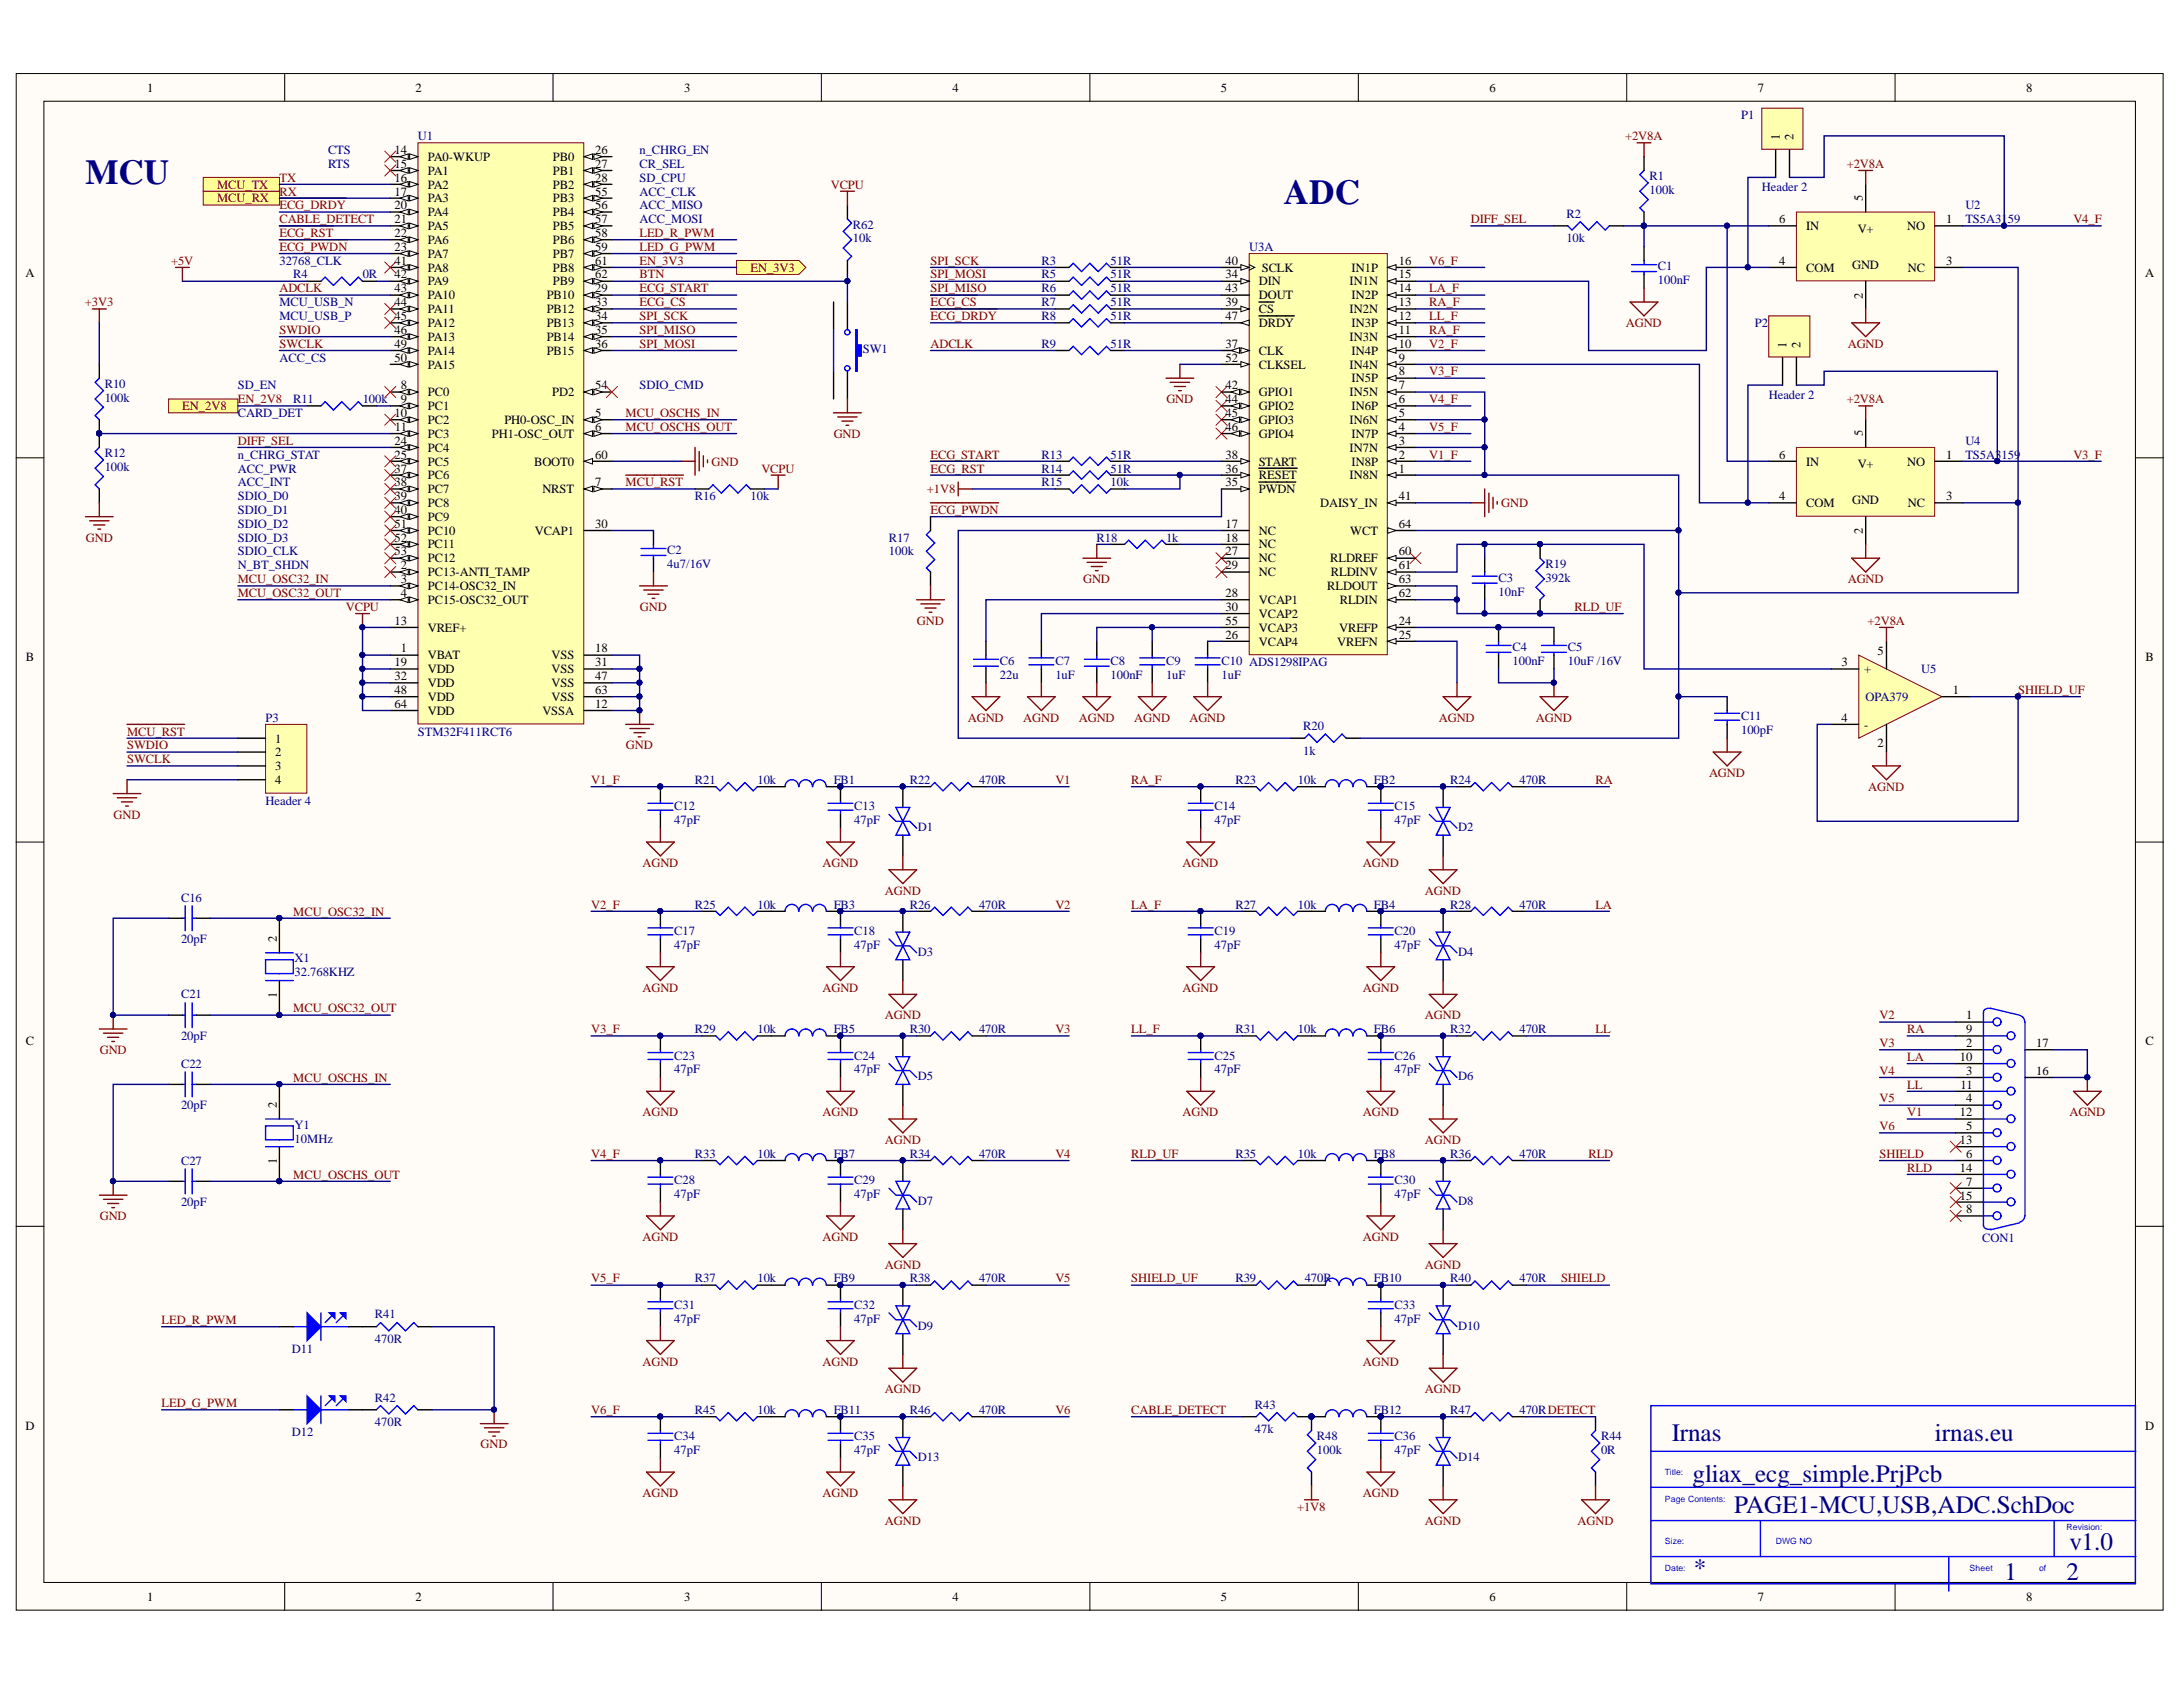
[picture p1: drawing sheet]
<svg xmlns="http://www.w3.org/2000/svg" width="279mm" height="216mm" viewBox="0 0 279 216" stroke-linecap="round" stroke-linejoin="round" font-family="sans-serif">
<defs><g id="words">
<g font-size="4.5" fill="#000080">
<text x="10.9" y="23.5">MCU</text>
<text x="164.3" y="26.2">ADC</text>
</g>
<g font-size="3.2" fill="#000080">
<text x="214" y="184.4">Irnas</text>
<text x="247.7" y="184.4">irnas.eu</text>
<text x="216.6" y="189.6">gliax_ecg_simple.PrjPcb</text>
<text x="222" y="193.6">PAGE1-MCU,USB,ADC.SchDoc</text>
<text x="216.8" y="201.7">*</text>
<text x="256.5" y="202.2">1</text>
<text x="264.5" y="202.2">2</text>
<text x="264.9" y="198.3">v1.0</text>
</g>
<g font-size="1.6">
<text x="18.9" y="11.7">1</text>
<text x="53.2" y="11.7">2</text>
<text x="87.6" y="11.7">3</text>
<text x="121.9" y="11.7">4</text>
<text x="156.3" y="11.7">5</text>
<text x="190.6" y="11.7">6</text>
<text x="225" y="11.7">7</text>
<text x="259.3" y="11.7">8</text>
<text x="227.8" y="17.9" transform="rotate(-90 227.8 17.9)">1</text>
<text x="229.6" y="17.9" transform="rotate(-90 229.6 17.9)">2</text>
<text x="50.5" y="19.7">14</text>
<text x="50.5" y="21.5">15</text>
<text x="50.5" y="23.2">16</text>
<text x="54.7" y="20.6">PA0-WKUP</text>
<text x="54.7" y="22.4">PA1</text>
<text x="70.8" y="20.6">PB0</text>
<text x="70.8" y="22.4">PB1</text>
<text x="76.2" y="19.7">26</text>
<text x="76.2" y="21.5">27</text>
<text x="76.2" y="23.2">28</text>
<text x="50.5" y="25">17</text>
<text x="50.5" y="26.8">20</text>
<text x="50.5" y="28.6">21</text>
<text x="54.7" y="24.1">PA2</text>
<text x="54.7" y="25.9">PA3</text>
<text x="54.7" y="27.7">PA4</text>
<text x="54.7" y="29.5">PA5</text>
<text x="70.8" y="24.1">PB2</text>
<text x="70.8" y="25.9">PB3</text>
<text x="70.8" y="27.7">PB4</text>
<text x="70.8" y="29.5">PB5</text>
<text x="76.2" y="25">55</text>
<text x="76.2" y="26.8">56</text>
<text x="76.2" y="28.6">57</text>
<text x="227.7" y="28.6">6</text>
<text x="231.2" y="29.5">IN</text>
<text x="237.8" y="29.8">V+</text>
<text x="238.4" y="25.7" transform="rotate(-90 238.4 25.7)">5</text>
<text x="244.1" y="29.5">NO</text>
<text x="249.1" y="28.6">1</text>
<text x="3.3" y="35.4">A</text>
<text x="50.5" y="30.3">22</text>
<text x="50.5" y="32.1">23</text>
<text x="50.5" y="33.9">41</text>
<text x="50.5" y="35.6">42</text>
<text x="54.7" y="31.2">PA6</text>
<text x="54.7" y="33">PA7</text>
<text x="54.7" y="34.8">PA8</text>
<text x="70.8" y="31.2">PB6</text>
<text x="70.8" y="33">PB7</text>
<text x="70.8" y="34.8">PB8</text>
<text x="76.2" y="30.3">58</text>
<text x="76.2" y="32.1">59</text>
<text x="76.2" y="33.9">61</text>
<text x="76.2" y="35.6">62</text>
<text x="156.8" y="35.6">34</text>
<text x="156.8" y="33.9">40</text>
<text x="161.5" y="34.8">SCLK</text>
<text x="173" y="34.8">IN1P</text>
<text x="179" y="35.6">15</text>
<text x="179" y="33.9">16</text>
<text x="227.7" y="33.9">4</text>
<text x="231.2" y="34.8">COM</text>
<text x="237" y="34.4">GND</text>
<text x="244.2" y="34.8">NC</text>
<text x="249.1" y="33.9">3</text>
<text x="274.5" y="35.4">A</text>
<text x="50.5" y="37.4">43</text>
<text x="50.5" y="39.2">44</text>
<text x="50.5" y="41">45</text>
<text x="54.7" y="38.3">PA10</text>
<text x="54.7" y="40.1">PA11</text>
<text x="54.7" y="41.8">PA12</text>
<text x="54.7" y="36.5">PA9</text>
<text x="70" y="38.3">PB10</text>
<text x="70" y="40.1">PB12</text>
<text x="70" y="41.8">PB13</text>
<text x="70.8" y="36.5">PB9</text>
<text x="76.2" y="37.4">29</text>
<text x="76.2" y="39.2">33</text>
<text x="76.2" y="41">34</text>
<text x="156.8" y="39.2">39</text>
<text x="156.8" y="37.4">43</text>
<text x="156.8" y="41">47</text>
<text x="161.1" y="40.1">CS</text>
<text x="161.1" y="36.5">DIN</text>
<text x="161.1" y="38.3">DOUT</text>
<text x="161.1" y="41.8">DRDY</text>
<text x="172.7" y="36.5">IN1N</text>
<text x="172.7" y="40.1">IN2N</text>
<text x="173" y="38.3">IN2P</text>
<text x="173" y="41.8">IN3P</text>
<text x="179" y="39.2">13</text>
<text x="179" y="37.4">14</text>
<text x="179" y="41">12</text>
<text x="238.4" y="38.2" transform="rotate(-90 238.4 38.2)">2</text>
<text x="50.5" y="42.7">46</text>
<text x="50.5" y="44.5">49</text>
<text x="50.5" y="46.3">50</text>
<text x="54.7" y="43.6">PA13</text>
<text x="54.7" y="45.4">PA14</text>
<text x="54.7" y="47.2">PA15</text>
<text x="70" y="43.6">PB14</text>
<text x="70" y="45.4">PB15</text>
<text x="76.2" y="42.7">35</text>
<text x="76.2" y="44.5">36</text>
<text x="156.8" y="44.5">37</text>
<text x="156.8" y="46.3">52</text>
<text x="161.1" y="45.4">CLK</text>
<text x="161.1" y="47.2">CLKSEL</text>
<text x="172.7" y="43.6">IN3N</text>
<text x="172.7" y="47.2">IN4N</text>
<text x="173" y="45.4">IN4P</text>
<text x="179" y="42.7">11</text>
<text x="179" y="46.3">9</text>
<text x="179" y="44.5">10</text>
<text x="228.7" y="44.5" transform="rotate(-90 228.7 44.5)">1</text>
<text x="230.4" y="44.5" transform="rotate(-90 230.4 44.5)">2</text>
<text x="50.5" y="53.4">10</text>
<text x="51.3" y="49.8">8</text>
<text x="51.3" y="51.6">9</text>
<text x="54.7" y="50.7">PC0</text>
<text x="54.7" y="52.5">PC1</text>
<text x="70.7" y="50.7">PD2</text>
<text x="76.2" y="49.8">54</text>
<text x="76.2" y="53.4">5</text>
<text x="156.8" y="49.8">42</text>
<text x="156.8" y="51.6">44</text>
<text x="156.8" y="53.4">45</text>
<text x="161.1" y="50.7">GPIO1</text>
<text x="161.1" y="52.5">GPIO2</text>
<text x="172.7" y="50.7">IN5N</text>
<text x="173" y="48.9">IN5P</text>
<text x="173" y="52.5">IN6P</text>
<text x="179" y="49.8">7</text>
<text x="179" y="48.1">8</text>
<text x="179" y="53.4">5</text>
<text x="179" y="51.6">6</text>
<text x="50.5" y="56.9">24</text>
<text x="50.5" y="58.7">25</text>
<text x="50.5" y="55.1">11</text>
<text x="54.7" y="54.3">PC2</text>
<text x="54.7" y="56">PC3</text>
<text x="54.7" y="57.8">PC4</text>
<text x="54.7" y="59.6">PC5</text>
<text x="62.9" y="56">PH1-OSC_OUT</text>
<text x="64.6" y="54.3">PH0-OSC_IN</text>
<text x="68.4" y="59.6">BOOT0</text>
<text x="76.2" y="58.7">60</text>
<text x="76.2" y="55.1">6</text>
<text x="156.8" y="55.1">46</text>
<text x="156.8" y="58.7">38</text>
<text x="161.1" y="54.3">GPIO3</text>
<text x="161.1" y="56">GPIO4</text>
<text x="161.1" y="59.6">START</text>
<text x="172.7" y="54.3">IN6N</text>
<text x="172.7" y="57.8">IN7N</text>
<text x="173" y="56">IN7P</text>
<text x="173" y="59.6">IN8P</text>
<text x="179" y="56.9">3</text>
<text x="179" y="55.1">4</text>
<text x="179" y="58.7">2</text>
<text x="227.7" y="58.7">6</text>
<text x="231.2" y="59.6">IN</text>
<text x="237.8" y="59.9">V+</text>
<text x="238.4" y="55.8" transform="rotate(-90 238.4 55.8)">5</text>
<text x="244.1" y="59.6">NO</text>
<text x="249.1" y="58.7">1</text>
<text x="50.5" y="60.5">37</text>
<text x="50.5" y="62.2">38</text>
<text x="50.5" y="64">39</text>
<text x="50.5" y="65.8">40</text>
<text x="54.7" y="61.4">PC6</text>
<text x="54.7" y="63.1">PC7</text>
<text x="54.7" y="64.9">PC8</text>
<text x="69.4" y="63.1">NRST</text>
<text x="76.2" y="62.2">7</text>
<text x="156.8" y="62.2">35</text>
<text x="156.8" y="60.5">36</text>
<text x="161.1" y="63.1">PWDN</text>
<text x="161.1" y="61.4">RESET</text>
<text x="169" y="64.9">DAISY_IN</text>
<text x="172.7" y="61.4">IN8N</text>
<text x="179" y="64">41</text>
<text x="179" y="60.5">1</text>
<text x="227.7" y="64">4</text>
<text x="231.2" y="64.9">COM</text>
<text x="237" y="64.5">GND</text>
<text x="244.2" y="64.9">NC</text>
<text x="249.1" y="64">3</text>
<text x="50.5" y="67.5">51</text>
<text x="50.5" y="69.3">52</text>
<text x="50.5" y="71.1">53</text>
<text x="54.7" y="68.4">PC10</text>
<text x="54.7" y="70.2">PC11</text>
<text x="54.7" y="72">PC12</text>
<text x="54.7" y="66.6">PC9</text>
<text x="68.4" y="68.4">VCAP1</text>
<text x="76.2" y="67.5">30</text>
<text x="156.8" y="67.5">17</text>
<text x="156.8" y="69.3">18</text>
<text x="156.8" y="71.1">27</text>
<text x="161.1" y="68.4">NC</text>
<text x="161.1" y="70.2">NC</text>
<text x="161.1" y="72">NC</text>
<text x="170.2" y="72">RLDREF</text>
<text x="172.8" y="68.4">WCT</text>
<text x="179" y="71.1">60</text>
<text x="179" y="67.5">64</text>
<text x="238.4" y="68.3" transform="rotate(-90 238.4 68.3)">2</text>
<text x="51.3" y="72.9">2</text>
<text x="51.3" y="74.6">3</text>
<text x="51.3" y="76.4">4</text>
<text x="54.7" y="73.7">PC13-ANTI_TAMP</text>
<text x="54.7" y="75.5">PC14-OSC32_IN</text>
<text x="54.7" y="77.3">PC15-OSC32_OUT</text>
<text x="156.8" y="72.9">29</text>
<text x="156.8" y="76.4">28</text>
<text x="161.1" y="73.7">NC</text>
<text x="161.1" y="77.3">VCAP1</text>
<text x="169.9" y="75.5">RLDOUT</text>
<text x="170.3" y="73.7">RLDINV</text>
<text x="171.5" y="77.3">RLDIN</text>
<text x="179" y="76.4">62</text>
<text x="179" y="72.9">61</text>
<text x="179" y="74.6">63</text>
<text x="50.5" y="80">13</text>
<text x="51.3" y="83.5">1</text>
<text x="54.7" y="80.8">VREF+</text>
<text x="76.2" y="83.5">18</text>
<text x="156.8" y="78.2">30</text>
<text x="156.8" y="80">55</text>
<text x="156.8" y="81.7">26</text>
<text x="161.1" y="79.1">VCAP2</text>
<text x="161.1" y="80.8">VCAP3</text>
<text x="161.1" y="82.6">VCAP4</text>
<text x="171.1" y="82.6">VREFN</text>
<text x="171.4" y="80.8">VREFP</text>
<text x="179" y="81.7">25</text>
<text x="179" y="80">24</text>
<text x="240.3" y="83.8">5</text>
<text x="3.3" y="84.6">B</text>
<text x="50.5" y="85.3">19</text>
<text x="50.5" y="87.1">32</text>
<text x="50.5" y="88.8">48</text>
<text x="54.7" y="84.4">VBAT</text>
<text x="54.7" y="86.2">VDD</text>
<text x="54.7" y="87.9">VDD</text>
<text x="54.7" y="89.7">VDD</text>
<text x="70.6" y="84.4">VSS</text>
<text x="70.6" y="86.2">VSS</text>
<text x="70.6" y="87.9">VSS</text>
<text x="70.6" y="89.7">VSS</text>
<text x="76.2" y="85.3">31</text>
<text x="76.2" y="87.1">47</text>
<text x="76.2" y="88.8">63</text>
<text x="235.7" y="85.3">3</text>
<text x="238.6" y="86.2">+</text>
<text x="249.9" y="88.8">1</text>
<text x="274.6" y="84.6">B</text>
<text x="35.2" y="95">1</text>
<text x="50.5" y="90.6">64</text>
<text x="54.7" y="91.5">VDD</text>
<text x="69.4" y="91.5">VSSA</text>
<text x="76.2" y="90.6">12</text>
<text x="235.7" y="92.4">4</text>
<text x="238.6" y="93.3">-</text>
<text x="240.3" y="95.5">2</text>
<text x="35.2" y="96.8">2</text>
<text x="35.2" y="98.5">3</text>
<text x="35.2" y="100.3">4</text>
<text x="35.4" y="120.5" transform="rotate(-90 35.4 120.5)">2</text>
<text x="35.4" y="127.7" transform="rotate(-90 35.4 127.7)">1</text>
<text x="251.6" y="130.4">1</text>
<text x="3.3" y="133.8">C</text>
<text x="250.8" y="135.8">10</text>
<text x="251.6" y="134">2</text>
<text x="251.6" y="137.5">3</text>
<text x="251.6" y="132.2">9</text>
<text x="260.6" y="134">17</text>
<text x="260.6" y="137.5">16</text>
<text x="274.6" y="133.8">C</text>
<text x="35.4" y="141.8" transform="rotate(-90 35.4 141.8)">2</text>
<text x="250.8" y="142.9">12</text>
<text x="250.9" y="139.3">11</text>
<text x="251.6" y="141.1">4</text>
<text x="35.4" y="149" transform="rotate(-90 35.4 149)">1</text>
<text x="250.8" y="146.4">13</text>
<text x="250.8" y="150">14</text>
<text x="251.6" y="144.6">5</text>
<text x="251.6" y="148.2">6</text>
<text x="250.8" y="153.5">15</text>
<text x="251.6" y="151.7">7</text>
<text x="251.6" y="155.2">8</text>
<text x="3.3" y="183">D</text>
<text x="274.5" y="183">D</text>
<text x="18.9" y="204.9">1</text>
<text x="53.2" y="204.9">2</text>
<text x="87.6" y="204.9">3</text>
<text x="121.9" y="204.9">4</text>
<text x="156.3" y="204.9">5</text>
<text x="190.6" y="204.9">6</text>
<text x="225" y="204.9">7</text>
<text x="259.3" y="204.9">8</text>
</g>
<g font-size="1.6" fill="#000080">
<text x="53.5" y="17.9">U1</text>
<text x="222.8" y="15.3">P1</text>
<text x="42" y="19.7">CTS</text>
<text x="42" y="21.5">RTS</text>
<text x="81.8" y="19.7">n_CHRG_EN</text>
<text x="81.8" y="21.5">CR_SEL</text>
<text x="81.8" y="23.2">SD_CPU</text>
<text x="211.1" y="23.1">R1</text>
<text x="81.8" y="25">ACC_CLK</text>
<text x="81.8" y="26.8">ACC_MISO</text>
<text x="81.8" y="28.6">ACC_MOSI</text>
<text x="109.2" y="29.3">R62</text>
<text x="200.5" y="27.9">R2</text>
<text x="211.1" y="24.9">100k</text>
<text x="225.5" y="24.5">Header 2</text>
<text x="251.5" y="26.8">U2</text>
<text x="251.5" y="28.6">TS5A3159</text>
<text x="35.8" y="33.9">32768_CLK</text>
<text x="37.5" y="35.6">R4</text>
<text x="46.4" y="35.6">0R</text>
<text x="109.2" y="31">10k</text>
<text x="133.3" y="35.6">R5</text>
<text x="133.3" y="33.9">R3</text>
<text x="142.1" y="35.6">51R</text>
<text x="142.1" y="33.9">51R</text>
<text x="159.9" y="32.1">U3A</text>
<text x="200.5" y="31">10k</text>
<text x="212.2" y="34.6">C1</text>
<text x="35.8" y="39.2">MCU_USB_N</text>
<text x="35.8" y="41">MCU_USB_P</text>
<text x="133.3" y="41">R8</text>
<text x="133.3" y="39.2">R7</text>
<text x="133.3" y="37.4">R6</text>
<text x="142.1" y="41">51R</text>
<text x="142.1" y="39.2">51R</text>
<text x="142.1" y="37.4">51R</text>
<text x="212.2" y="36.3">100nF</text>
<text x="224.6" y="41.8">P2</text>
<text x="35.8" y="46.3">ACC_CS</text>
<text x="110.4" y="45.2">SW1</text>
<text x="133.3" y="44.5">R9</text>
<text x="142.1" y="44.5">51R</text>
<text x="13.4" y="49.7">R10</text>
<text x="13.4" y="51.4">100k</text>
<text x="30.4" y="49.8">SD_EN</text>
<text x="30.4" y="53.4">CARD_DET</text>
<text x="37.5" y="51.6">R11</text>
<text x="46.4" y="51.6">100k</text>
<text x="81.8" y="49.8">SDIO_CMD</text>
<text x="226.4" y="51.1">Header 2</text>
<text x="13.4" y="58.5">R12</text>
<text x="30.4" y="58.7">n_CHRG_STAT</text>
<text x="133.3" y="58.7">R13</text>
<text x="142.1" y="58.7">51R</text>
<text x="251.5" y="56.9">U4</text>
<text x="251.5" y="58.7">TS5A3159</text>
<text x="13.4" y="60.3">100k</text>
<text x="30.4" y="60.5">ACC_PWR</text>
<text x="30.4" y="62.2">ACC_INT</text>
<text x="30.4" y="64">SDIO_D0</text>
<text x="30.4" y="65.8">SDIO_D1</text>
<text x="88.9" y="64">R16</text>
<text x="96.1" y="64">10k</text>
<text x="133.3" y="60.5">R14</text>
<text x="133.3" y="62.2">R15</text>
<text x="142.1" y="60.5">51R</text>
<text x="142.1" y="62.2">10k</text>
<text x="30.4" y="67.5">SDIO_D2</text>
<text x="30.4" y="69.3">SDIO_D3</text>
<text x="30.4" y="71.1">SDIO_CLK</text>
<text x="85.4" y="70.9">C2</text>
<text x="113.8" y="69.3">R17</text>
<text x="113.8" y="71.1">100k</text>
<text x="140.4" y="69.3">R18</text>
<text x="149.2" y="69.3">1k</text>
<text x="30.4" y="72.9">N_BT_SHDN</text>
<text x="85.4" y="72.7">4u7/16V</text>
<text x="191.8" y="74.5">C3</text>
<text x="191.8" y="76.2">10nF</text>
<text x="197.8" y="72.7">R19</text>
<text x="197.8" y="74.5">392k</text>
<text x="193.6" y="83.3">C4</text>
<text x="200.7" y="83.3">C5</text>
<text x="128" y="85.1">C6</text>
<text x="128" y="86.9">22u</text>
<text x="135.1" y="85.1">C7</text>
<text x="135.1" y="86.9">1uF</text>
<text x="142.1" y="85.1">C8</text>
<text x="142.1" y="86.9">100nF</text>
<text x="149.2" y="85.1">C9</text>
<text x="149.2" y="86.9">1uF</text>
<text x="156.3" y="85.1">C10 ADS1298IPAG</text>
<text x="156.3" y="86.9">1uF</text>
<text x="193.6" y="85.1">100nF</text>
<text x="200.7" y="85.1">10uF /16V</text>
<text x="238.8" y="89.7">OPA379</text>
<text x="245.9" y="86.2">U5</text>
<text x="34" y="92.4">P3</text>
<text x="53.5" y="94.1">STM32F411RCT6</text>
<text x="166.8" y="93.4">R20</text>
<text x="222.8" y="92.2">C11</text>
<text x="222.8" y="93.9">100pF</text>
<text x="88.9" y="100.3">R21</text>
<text x="96.9" y="100.3">10k</text>
<text x="106.7" y="100.3">FB1</text>
<text x="116.4" y="100.3">R22</text>
<text x="125.3" y="100.3">470R</text>
<text x="158.1" y="100.3">R23</text>
<text x="166.1" y="100.3">10k</text>
<text x="166.8" y="96.6">1k</text>
<text x="175.8" y="100.3">FB2</text>
<text x="185.6" y="100.3">R24</text>
<text x="194.5" y="100.3">470R</text>
<text x="34" y="103">Header 4</text>
<text x="86.3" y="103.7">C12</text>
<text x="86.3" y="105.5">47pF</text>
<text x="109.3" y="103.7">C13</text>
<text x="109.3" y="105.5">47pF</text>
<text x="117.5" y="106.4">D1</text>
<text x="155.5" y="103.7">C14</text>
<text x="155.5" y="105.5">47pF</text>
<text x="178.5" y="103.7">C15</text>
<text x="178.5" y="105.5">47pF</text>
<text x="186.7" y="106.4">D2</text>
<text x="23.2" y="115.4">C16</text>
<text x="86.3" y="119.6">C17</text>
<text x="88.9" y="116.3">R25</text>
<text x="96.9" y="116.3">10k</text>
<text x="106.7" y="116.3">FB3</text>
<text x="109.3" y="119.6">C18</text>
<text x="116.4" y="116.3">R26</text>
<text x="125.3" y="116.3">470R</text>
<text x="155.5" y="119.6">C19</text>
<text x="158.1" y="116.3">R27</text>
<text x="166.1" y="116.3">10k</text>
<text x="175.8" y="116.3">FB4</text>
<text x="178.5" y="119.6">C20</text>
<text x="185.6" y="116.3">R28</text>
<text x="194.5" y="116.3">470R</text>
<text x="23.2" y="120.7">20pF</text>
<text x="37.7" y="123.2">X1</text>
<text x="37.7" y="125">32.768KHZ</text>
<text x="86.3" y="121.4">47pF</text>
<text x="109.3" y="121.4">47pF</text>
<text x="117.5" y="122.3">D3</text>
<text x="155.5" y="121.4">47pF</text>
<text x="178.5" y="121.4">47pF</text>
<text x="186.7" y="122.3">D4</text>
<text x="23.2" y="127.8">C21</text>
<text x="23.2" y="136.7">C22</text>
<text x="23.2" y="133.1">20pF</text>
<text x="86.3" y="135.6">C23</text>
<text x="86.3" y="137.4">47pF</text>
<text x="88.9" y="132.2">R29</text>
<text x="96.9" y="132.2">10k</text>
<text x="106.7" y="132.2">FB5</text>
<text x="109.3" y="135.6">C24</text>
<text x="109.3" y="137.4">47pF</text>
<text x="116.4" y="132.2">R30</text>
<text x="125.3" y="132.2">470R</text>
<text x="155.5" y="135.6">C25</text>
<text x="155.5" y="137.4">47pF</text>
<text x="158.1" y="132.2">R31</text>
<text x="166.1" y="132.2">10k</text>
<text x="175.8" y="132.2">FB6</text>
<text x="178.5" y="135.6">C26</text>
<text x="178.5" y="137.4">47pF</text>
<text x="185.6" y="132.2">R32</text>
<text x="194.5" y="132.2">470R</text>
<text x="23.2" y="142">20pF</text>
<text x="117.5" y="138.3">D5</text>
<text x="186.7" y="138.3">D6</text>
<text x="23.2" y="149.1">C27</text>
<text x="37.7" y="144.5">Y1</text>
<text x="37.7" y="146.2">10MHz</text>
<text x="88.9" y="148.2">R33</text>
<text x="96.9" y="148.2">10k</text>
<text x="106.7" y="148.2">FB7</text>
<text x="116.4" y="148.2">R34</text>
<text x="125.3" y="148.2">470R</text>
<text x="158.1" y="148.2">R35</text>
<text x="166.1" y="148.2">10k</text>
<text x="175.8" y="148.2">FB8</text>
<text x="185.6" y="148.2">R36</text>
<text x="194.5" y="148.2">470R</text>
<text x="23.2" y="154.4">20pF</text>
<text x="86.3" y="151.5">C28</text>
<text x="86.3" y="153.3">47pF</text>
<text x="109.3" y="151.5">C29</text>
<text x="109.3" y="153.3">47pF</text>
<text x="117.5" y="154.2">D7</text>
<text x="178.5" y="151.5">C30</text>
<text x="178.5" y="153.3">47pF</text>
<text x="186.7" y="154.2">D8</text>
<text x="253.7" y="159">CON1</text>
<text x="86.3" y="167.5">C31</text>
<text x="88.9" y="164.1">R37</text>
<text x="96.9" y="164.1">10k</text>
<text x="106.7" y="164.1">FB9</text>
<text x="109.3" y="167.5">C32</text>
<text x="116.4" y="164.1">R38</text>
<text x="125.3" y="164.1">470R</text>
<text x="158.1" y="164.1">R39</text>
<text x="167" y="164.1">470R</text>
<text x="175.8" y="164.1">FB10</text>
<text x="178.5" y="167.5">C33</text>
<text x="185.6" y="164.1">R40</text>
<text x="194.5" y="164.1">470R</text>
<text x="37.4" y="173.2">D11</text>
<text x="48" y="168.7">R41</text>
<text x="48" y="171.9">470R</text>
<text x="86.3" y="169.3">47pF</text>
<text x="109.3" y="169.3">47pF</text>
<text x="117.5" y="170.2">D9</text>
<text x="178.5" y="169.3">47pF</text>
<text x="186.7" y="170.2">D10</text>
<text x="48" y="179.4">R42</text>
<text x="37.4" y="183.8">D12</text>
<text x="48" y="182.5">470R</text>
<text x="86.3" y="184.3">C34</text>
<text x="88.9" y="181">R45</text>
<text x="96.9" y="181">10k</text>
<text x="106.7" y="181">FB11</text>
<text x="109.3" y="184.3">C35</text>
<text x="116.4" y="181">R46</text>
<text x="125.3" y="181">470R</text>
<text x="160.6" y="180.3">R43</text>
<text x="160.6" y="183.4">47k</text>
<text x="168.6" y="184.3">R48</text>
<text x="175.8" y="181">FB12</text>
<text x="178.5" y="184.3">C36</text>
<text x="185.6" y="181">R47</text>
<text x="194.5" y="181">470RDETECT</text>
<text x="204.9" y="184.3">R44</text>
<text x="86.3" y="186.1">47pF</text>
<text x="109.3" y="186.1">47pF</text>
<text x="117.5" y="187">D13</text>
<text x="168.6" y="186.1">100k</text>
<text x="178.5" y="186.1">47pF</text>
<text x="186.7" y="187">D14</text>
<text x="204.9" y="186.1">0R</text>
</g>
<g font-size="1.6" fill="#800000">
<text x="208" y="17.9">+2V8A</text>
<text x="35.8" y="23.2">TX</text>
<text x="236.4" y="21.5">+2V8A</text>
<text x="27.8" y="25.9">MCU_RX</text>
<text x="27.8" y="24.1">MCU_TX</text>
<text x="35.8" y="25">RX</text>
<text x="35.8" y="26.8">ECG_DRDY</text>
<text x="35.8" y="28.6">CABLE_DETECT</text>
<text x="106.3" y="24.1">VCPU</text>
<text x="188.3" y="28.6">DIFF_SEL</text>
<text x="265.4" y="28.6">V4_F</text>
<text x="21.9" y="33.9">+5V</text>
<text x="35.8" y="30.3">ECG_RST</text>
<text x="35.8" y="32.1">ECG_PWDN</text>
<text x="81.8" y="30.3">LED_R_PWM</text>
<text x="81.8" y="32.1">LED_G_PWM</text>
<text x="81.8" y="35.6">BTN</text>
<text x="81.8" y="33.9">EN_3V3</text>
<text x="96.1" y="34.8">EN_3V3</text>
<text x="119.1" y="35.6">SPI_MOSI</text>
<text x="119.1" y="33.9">SPI_SCK</text>
<text x="182.9" y="33.9">V6_F</text>
<text x="10.9" y="39.2">+3V3</text>
<text x="35.8" y="37.4">ADCLK</text>
<text x="81.8" y="41">SPI_SCK</text>
<text x="81.8" y="39.2">ECG_CS</text>
<text x="81.8" y="37.4">ECG_START</text>
<text x="119.1" y="39.2">ECG_CS</text>
<text x="119.1" y="37.4">SPI_MISO</text>
<text x="119.1" y="41">ECG_DRDY</text>
<text x="182.9" y="41">LL_F</text>
<text x="182.9" y="39.2">RA_F</text>
<text x="182.9" y="37.4">LA_F</text>
<text x="208.1" y="41.8">AGND</text>
<text x="35.8" y="42.7">SWDIO</text>
<text x="35.8" y="44.5">SWCLK</text>
<text x="81.8" y="44.5">SPI_MOSI</text>
<text x="81.8" y="42.7">SPI_MISO</text>
<text x="119.1" y="44.5">ADCLK</text>
<text x="182.9" y="44.5">V2_F</text>
<text x="182.9" y="42.7">RA_F</text>
<text x="236.5" y="44.5">AGND</text>
<text x="23.3" y="52.5">EN_2V8</text>
<text x="30.4" y="51.6">EN_2V8</text>
<text x="80.1" y="53.4">MCU_OSCHS_IN</text>
<text x="149.3" y="51.6">GND</text>
<text x="182.9" y="51.6">V4_F</text>
<text x="182.9" y="48.1">V3_F</text>
<text x="236.4" y="51.6">+2V8A</text>
<text x="30.4" y="56.9">DIFF_SEL</text>
<text x="80.1" y="55.1">MCU_OSCHS_OUT</text>
<text x="91.1" y="59.6">GND</text>
<text x="106.7" y="56">GND</text>
<text x="119.1" y="58.7">ECG_START</text>
<text x="182.9" y="58.7">V1_F</text>
<text x="182.9" y="55.1">V5_F</text>
<text x="265.4" y="58.7">V3_F</text>
<text x="80.1" y="62.2">MCU_RST</text>
<text x="97.4" y="60.5">VCPU</text>
<text x="118.6" y="63.1">+1V8</text>
<text x="119.1" y="65.8">ECG_PWDN</text>
<text x="119.1" y="60.5">ECG_RST</text>
<text x="192.1" y="64.9">GND</text>
<text x="11" y="69.3">GND</text>
<text x="30.4" y="74.6">MCU_OSC32_IN</text>
<text x="30.4" y="76.4">MCU_OSC32_OUT</text>
<text x="138.6" y="74.6">GND</text>
<text x="236.5" y="74.6">AGND</text>
<text x="44.3" y="78.2">VCPU</text>
<text x="81.9" y="78.2">GND</text>
<text x="117.4" y="80">GND</text>
<text x="201.5" y="78.2">RLD_UF</text>
<text x="239" y="80">+2V8A</text>
<text x="258.3" y="88.8">SHIELD_UF</text>
<text x="16.3" y="95.9">SWDIO</text>
<text x="16.3" y="94.1">MCU_RST</text>
<text x="80.1" y="95.9">GND</text>
<text x="123.9" y="92.4">AGND</text>
<text x="131" y="92.4">AGND</text>
<text x="138.1" y="92.4">AGND</text>
<text x="145.2" y="92.4">AGND</text>
<text x="152.2" y="92.4">AGND</text>
<text x="184.2" y="92.4">AGND</text>
<text x="196.6" y="92.4">AGND</text>
<text x="16.3" y="97.7">SWCLK</text>
<text x="75.7" y="100.3">V1_F</text>
<text x="135.1" y="100.3">V1</text>
<text x="144.8" y="100.3">RA_F</text>
<text x="204.2" y="100.3">RA</text>
<text x="218.7" y="99.4">AGND</text>
<text x="239.1" y="101.2">AGND</text>
<text x="14.5" y="104.8">GND</text>
<text x="82.2" y="111">AGND</text>
<text x="105.3" y="111">AGND</text>
<text x="151.3" y="111">AGND</text>
<text x="174.4" y="111">AGND</text>
<text x="37.5" y="117.2">MCU_OSC32_IN</text>
<text x="75.7" y="116.3">V2_F</text>
<text x="113.3" y="114.5">AGND</text>
<text x="135.1" y="116.3">V2</text>
<text x="144.8" y="116.3">LA_F</text>
<text x="182.4" y="114.5">AGND</text>
<text x="204.2" y="116.3">LA</text>
<text x="37.5" y="129.6">MCU_OSC32_OUT</text>
<text x="82.2" y="126.9">AGND</text>
<text x="105.3" y="126.9">AGND</text>
<text x="113.3" y="130.4">AGND</text>
<text x="151.3" y="126.9">AGND</text>
<text x="174.4" y="126.9">AGND</text>
<text x="182.4" y="130.4">AGND</text>
<text x="240.6" y="130.4">V2</text>
<text x="12.8" y="134.9">GND</text>
<text x="75.7" y="132.2">V3_F</text>
<text x="135.1" y="132.2">V3</text>
<text x="144.8" y="132.2">LL_F</text>
<text x="204.2" y="132.2">LL</text>
<text x="240.6" y="134">V3</text>
<text x="240.6" y="137.5">V4</text>
<text x="244.1" y="132.2">RA</text>
<text x="244.1" y="135.8">LA</text>
<text x="37.5" y="138.4">MCU_OSCHS_IN</text>
<text x="82.2" y="142.9">AGND</text>
<text x="105.3" y="142.9">AGND</text>
<text x="151.3" y="142.9">AGND</text>
<text x="174.4" y="142.9">AGND</text>
<text x="240.6" y="141.1">V5</text>
<text x="244.1" y="139.3">LL</text>
<text x="244.1" y="142.9">V1</text>
<text x="264.9" y="142.9">AGND</text>
<text x="75.7" y="148.2">V4_F</text>
<text x="113.3" y="146.4">AGND</text>
<text x="135.1" y="148.2">V4</text>
<text x="144.8" y="148.2">RLD_UF</text>
<text x="182.4" y="146.4">AGND</text>
<text x="203.3" y="148.2">RLD</text>
<text x="240.6" y="144.6">V6</text>
<text x="240.6" y="148.2">SHIELD</text>
<text x="244.1" y="150">RLD</text>
<text x="37.5" y="150.9">MCU_OSCHS_OUT</text>
<text x="12.8" y="156.1">GND</text>
<text x="82.2" y="158.8">AGND</text>
<text x="105.3" y="158.8">AGND</text>
<text x="174.4" y="158.8">AGND</text>
<text x="75.7" y="164.1">V5_F</text>
<text x="113.3" y="162.3">AGND</text>
<text x="135.1" y="164.1">V5</text>
<text x="144.8" y="164.1">SHIELD_UF</text>
<text x="182.4" y="162.3">AGND</text>
<text x="199.8" y="164.1">SHIELD</text>
<text x="20.7" y="169.4">LED_R_PWM</text>
<text x="82.2" y="174.8">AGND</text>
<text x="105.3" y="174.8">AGND</text>
<text x="113.3" y="178.3">AGND</text>
<text x="174.4" y="174.8">AGND</text>
<text x="182.4" y="178.3">AGND</text>
<text x="20.7" y="180.1">LED_G_PWM</text>
<text x="61.5" y="185.4">GND</text>
<text x="75.7" y="181">V6_F</text>
<text x="135.1" y="181">V6</text>
<text x="144.8" y="181">CABLE_DETECT</text>
<text x="82.2" y="191.6">AGND</text>
<text x="105.3" y="191.6">AGND</text>
<text x="174.4" y="191.6">AGND</text>
<text x="113.3" y="195.1">AGND</text>
<text x="166" y="193.4">+1V8</text>
<text x="182.4" y="195.1">AGND</text>
<text x="201.9" y="195.1">AGND</text>
</g>
<g font-size="1.1" fill="#00f">
<text x="213.1" y="188.7">Title:</text>
<text x="213.1" y="197.5">Size:</text>
<text x="213.1" y="192.2">Page Contents:</text>
<text x="227.3" y="197.5">DWG NO</text>
<text x="264.5" y="195.8">Revision:</text>
<text x="213.1" y="201.1">Date:</text>
<text x="252.1" y="201.1">Sheet</text>
<text x="261" y="201.1">of</text>
</g>
</g></defs>
<g fill="#fffcf8" stroke="#000" stroke-width=".13">
<path d="M2.1 9.4h274.8v196.7h-274.8z"/>
<path d="M5.6 13h267.7v189.5h-267.7z"/>
</g>
<g fill="none" stroke="#000" stroke-width=".13">
<path d="M36.4 9.4v3.6M70.8 9.4v3.6M105.1 9.4v3.6M139.5 9.4v3.6M173.9 9.4v3.6M208.2 9.4v3.6M242.5 9.4v3.6M2.1 58.6h3.5M273.4 58.6h3.5M2.1 107.8h3.5M273.4 107.8h3.5M2.1 156.9h3.5"/>
<path d="M273.4 156.9h3.5M36.4 202.6v3.5M70.8 202.6v3.5M105.1 202.6v3.5M139.5 202.6v3.5M173.9 202.6v3.5M208.2 202.6v3.5M242.5 202.6v3.5"/>
</g>
<path d="M53.5 18.3h21.2v74.4h-21.2z" fill="#ffffb0" stroke="#800000" stroke-width=".13"/>
<path d="M74.8 59h3.5" fill="none" stroke="#000" stroke-width=".18"/>
<path d="M74.8 59l1-.3v.7z" fill="#fffcf8"/>
<path d="M74.8 59l1-.3v.7z" fill="none" stroke="#000" stroke-width=".13"/>
<path d="M74.8 62.6h3.5" fill="none" stroke="#000" stroke-width=".18"/>
<path d="M74.8 62.6l1-.4v.7z" fill="#fffcf8"/>
<path d="M74.8 62.6l1-.4v.7z" fill="none" stroke="#000" stroke-width=".13"/>
<path d="M76 62.2l1.1 .4-1.1 .3z" fill="#fffcf8"/>
<path d="M76 62.2l1.1 .4-1.1 .3z" fill="none" stroke="#000" stroke-width=".13"/>
<path d="M49.9 20h3.6" fill="none" stroke="#000" stroke-width=".18"/>
<path d="M52.4 19.7l1.1 .3-1.1 .4z" fill="#fffcf8"/>
<path d="M52.4 19.7l1.1 .3-1.1 .4z" fill="none" stroke="#000" stroke-width=".13"/>
<path d="M51.2 20l1.1-.3v.7z" fill="#fffcf8"/>
<path d="M51.2 20l1.1-.3v.7z" fill="none" stroke="#000" stroke-width=".13"/>
<path d="M49.9 21.8h3.6" fill="none" stroke="#000" stroke-width=".18"/>
<path d="M52.4 21.5l1.1 .3-1.1 .4z" fill="#fffcf8"/>
<path d="M52.4 21.5l1.1 .3-1.1 .4z" fill="none" stroke="#000" stroke-width=".13"/>
<path d="M51.2 21.8l1.1-.3v.7z" fill="#fffcf8"/>
<path d="M51.2 21.8l1.1-.3v.7z" fill="none" stroke="#000" stroke-width=".13"/>
<path d="M49.9 37.8h3.6" fill="none" stroke="#000" stroke-width=".18"/>
<path d="M52.4 37.4l1.1 .4-1.1 .3z" fill="#fffcf8"/>
<path d="M52.4 37.4l1.1 .4-1.1 .3z" fill="none" stroke="#000" stroke-width=".13"/>
<path d="M51.2 37.8l1.1-.4v.7z" fill="#fffcf8"/>
<path d="M51.2 37.8l1.1-.4v.7z" fill="none" stroke="#000" stroke-width=".13"/>
<path d="M49.9 39.5h3.6" fill="none" stroke="#000" stroke-width=".18"/>
<path d="M52.4 39.2l1.1 .3-1.1 .4z" fill="#fffcf8"/>
<path d="M52.4 39.2l1.1 .3-1.1 .4z" fill="none" stroke="#000" stroke-width=".13"/>
<path d="M51.2 39.5l1.1-.3v.7z" fill="#fffcf8"/>
<path d="M51.2 39.5l1.1-.3v.7z" fill="none" stroke="#000" stroke-width=".13"/>
<path d="M49.9 41.3h3.6" fill="none" stroke="#000" stroke-width=".18"/>
<path d="M52.4 41l1.1 .3-1.1 .4z" fill="#fffcf8"/>
<path d="M52.4 41l1.1 .3-1.1 .4z" fill="none" stroke="#000" stroke-width=".13"/>
<path d="M51.2 41.3l1.1-.3v.7z" fill="#fffcf8"/>
<path d="M51.2 41.3l1.1-.3v.7z" fill="none" stroke="#000" stroke-width=".13"/>
<path d="M49.9 43.1h3.6" fill="none" stroke="#000" stroke-width=".18"/>
<path d="M52.4 42.7l1.1 .4-1.1 .3z" fill="#fffcf8"/>
<path d="M52.4 42.7l1.1 .4-1.1 .3z" fill="none" stroke="#000" stroke-width=".13"/>
<path d="M51.2 43.1l1.1-.4v.7z" fill="#fffcf8"/>
<path d="M51.2 43.1l1.1-.4v.7z" fill="none" stroke="#000" stroke-width=".13"/>
<path d="M49.9 44.9h3.6" fill="none" stroke="#000" stroke-width=".18"/>
<path d="M52.4 44.5l1.1 .4-1.1 .3z" fill="#fffcf8"/>
<path d="M52.4 44.5l1.1 .4-1.1 .3z" fill="none" stroke="#000" stroke-width=".13"/>
<path d="M51.2 44.9l1.1-.4v.7z" fill="#fffcf8"/>
<path d="M51.2 44.9l1.1-.4v.7z" fill="none" stroke="#000" stroke-width=".13"/>
<path d="M49.9 46.6h3.6" fill="none" stroke="#000" stroke-width=".18"/>
<path d="M52.4 46.3l1.1 .3-1.1 .4z" fill="#fffcf8"/>
<path d="M52.4 46.3l1.1 .3-1.1 .4z" fill="none" stroke="#000" stroke-width=".13"/>
<path d="M51.2 46.6l1.1-.3v.7z" fill="#fffcf8"/>
<path d="M51.2 46.6l1.1-.3v.7z" fill="none" stroke="#000" stroke-width=".13"/>
<path d="M49.9 23.6h3.6" fill="none" stroke="#000" stroke-width=".18"/>
<path d="M52.4 23.2l1.1 .4-1.1 .3z" fill="#fffcf8"/>
<path d="M52.4 23.2l1.1 .4-1.1 .3z" fill="none" stroke="#000" stroke-width=".13"/>
<path d="M51.2 23.6l1.1-.4v.7z" fill="#fffcf8"/>
<path d="M51.2 23.6l1.1-.4v.7z" fill="none" stroke="#000" stroke-width=".13"/>
<path d="M49.9 25.4h3.6" fill="none" stroke="#000" stroke-width=".18"/>
<path d="M52.4 25l1.1 .4-1.1 .3z" fill="#fffcf8"/>
<path d="M52.4 25l1.1 .4-1.1 .3z" fill="none" stroke="#000" stroke-width=".13"/>
<path d="M51.2 25.4l1.1-.4v.7z" fill="#fffcf8"/>
<path d="M51.2 25.4l1.1-.4v.7z" fill="none" stroke="#000" stroke-width=".13"/>
<path d="M49.9 27.1h3.6" fill="none" stroke="#000" stroke-width=".18"/>
<path d="M52.4 26.8l1.1 .3-1.1 .4z" fill="#fffcf8"/>
<path d="M52.4 26.8l1.1 .3-1.1 .4z" fill="none" stroke="#000" stroke-width=".13"/>
<path d="M51.2 27.1l1.1-.3v.7z" fill="#fffcf8"/>
<path d="M51.2 27.1l1.1-.3v.7z" fill="none" stroke="#000" stroke-width=".13"/>
<path d="M49.9 28.9h3.6" fill="none" stroke="#000" stroke-width=".18"/>
<path d="M52.4 28.6l1.1 .3-1.1 .4z" fill="#fffcf8"/>
<path d="M52.4 28.6l1.1 .3-1.1 .4z" fill="none" stroke="#000" stroke-width=".13"/>
<path d="M51.2 28.9l1.1-.3v.7z" fill="#fffcf8"/>
<path d="M51.2 28.9l1.1-.3v.7z" fill="none" stroke="#000" stroke-width=".13"/>
<path d="M49.9 30.7h3.6" fill="none" stroke="#000" stroke-width=".18"/>
<path d="M52.4 30.3l1.1 .4-1.1 .3z" fill="#fffcf8"/>
<path d="M52.4 30.3l1.1 .4-1.1 .3z" fill="none" stroke="#000" stroke-width=".13"/>
<path d="M51.2 30.7l1.1-.4v.7z" fill="#fffcf8"/>
<path d="M51.2 30.7l1.1-.4v.7z" fill="none" stroke="#000" stroke-width=".13"/>
<path d="M49.9 32.5h3.6" fill="none" stroke="#000" stroke-width=".18"/>
<path d="M52.4 32.1l1.1 .4-1.1 .3z" fill="#fffcf8"/>
<path d="M52.4 32.1l1.1 .4-1.1 .3z" fill="none" stroke="#000" stroke-width=".13"/>
<path d="M51.2 32.5l1.1-.4v.7z" fill="#fffcf8"/>
<path d="M51.2 32.5l1.1-.4v.7z" fill="none" stroke="#000" stroke-width=".13"/>
<path d="M49.9 34.2h3.6" fill="none" stroke="#000" stroke-width=".18"/>
<path d="M52.4 33.9l1.1 .3-1.1 .4z" fill="#fffcf8"/>
<path d="M52.4 33.9l1.1 .3-1.1 .4z" fill="none" stroke="#000" stroke-width=".13"/>
<path d="M51.2 34.2l1.1-.3v.7z" fill="#fffcf8"/>
<path d="M51.2 34.2l1.1-.3v.7z" fill="none" stroke="#000" stroke-width=".13"/>
<path d="M49.9 36h3.6" fill="none" stroke="#000" stroke-width=".18"/>
<path d="M52.4 35.6l1.1 .4-1.1 .4z" fill="#fffcf8"/>
<path d="M52.4 35.6l1.1 .4-1.1 .4z" fill="none" stroke="#000" stroke-width=".13"/>
<path d="M51.2 36l1.1-.4v.8z" fill="#fffcf8"/>
<path d="M51.2 36l1.1-.4v.8z" fill="none" stroke="#000" stroke-width=".13"/>
<path d="M74.8 20h3.5" fill="none" stroke="#000" stroke-width=".18"/>
<path d="M74.8 20l1-.3v.7z" fill="#fffcf8"/>
<path d="M74.8 20l1-.3v.7z" fill="none" stroke="#000" stroke-width=".13"/>
<path d="M76 19.7l1.1 .3-1.1 .4z" fill="#fffcf8"/>
<path d="M76 19.7l1.1 .3-1.1 .4z" fill="none" stroke="#000" stroke-width=".13"/>
<path d="M74.8 21.8h3.5" fill="none" stroke="#000" stroke-width=".18"/>
<path d="M74.8 21.8l1-.3v.7z" fill="#fffcf8"/>
<path d="M74.8 21.8l1-.3v.7z" fill="none" stroke="#000" stroke-width=".13"/>
<path d="M76 21.5l1.1 .3-1.1 .4z" fill="#fffcf8"/>
<path d="M76 21.5l1.1 .3-1.1 .4z" fill="none" stroke="#000" stroke-width=".13"/>
<path d="M74.8 37.8h3.5" fill="none" stroke="#000" stroke-width=".18"/>
<path d="M74.8 37.8l1-.4v.7z" fill="#fffcf8"/>
<path d="M74.8 37.8l1-.4v.7z" fill="none" stroke="#000" stroke-width=".13"/>
<path d="M76 37.4l1.1 .4-1.1 .3z" fill="#fffcf8"/>
<path d="M76 37.4l1.1 .4-1.1 .3z" fill="none" stroke="#000" stroke-width=".13"/>
<path d="M74.8 39.5h3.5" fill="none" stroke="#000" stroke-width=".18"/>
<path d="M74.8 39.5l1-.3v.7z" fill="#fffcf8"/>
<path d="M74.8 39.5l1-.3v.7z" fill="none" stroke="#000" stroke-width=".13"/>
<path d="M76 39.2l1.1 .3-1.1 .4z" fill="#fffcf8"/>
<path d="M76 39.2l1.1 .3-1.1 .4z" fill="none" stroke="#000" stroke-width=".13"/>
<path d="M74.8 41.3h3.5" fill="none" stroke="#000" stroke-width=".18"/>
<path d="M74.8 41.3l1-.3v.7z" fill="#fffcf8"/>
<path d="M74.8 41.3l1-.3v.7z" fill="none" stroke="#000" stroke-width=".13"/>
<path d="M76 41l1.1 .3-1.1 .4z" fill="#fffcf8"/>
<path d="M76 41l1.1 .3-1.1 .4z" fill="none" stroke="#000" stroke-width=".13"/>
<path d="M74.8 43.1h3.5" fill="none" stroke="#000" stroke-width=".18"/>
<path d="M74.8 43.1l1-.4v.7z" fill="#fffcf8"/>
<path d="M74.8 43.1l1-.4v.7z" fill="none" stroke="#000" stroke-width=".13"/>
<path d="M76 42.7l1.1 .4-1.1 .3z" fill="#fffcf8"/>
<path d="M76 42.7l1.1 .4-1.1 .3z" fill="none" stroke="#000" stroke-width=".13"/>
<path d="M74.8 44.9h3.5" fill="none" stroke="#000" stroke-width=".18"/>
<path d="M74.8 44.9l1-.4v.7z" fill="#fffcf8"/>
<path d="M74.8 44.9l1-.4v.7z" fill="none" stroke="#000" stroke-width=".13"/>
<path d="M76 44.5l1.1 .4-1.1 .3z" fill="#fffcf8"/>
<path d="M76 44.5l1.1 .4-1.1 .3z" fill="none" stroke="#000" stroke-width=".13"/>
<path d="M74.8 23.6h3.5" fill="none" stroke="#000" stroke-width=".18"/>
<path d="M74.8 23.6l1-.4v.7z" fill="#fffcf8"/>
<path d="M74.8 23.6l1-.4v.7z" fill="none" stroke="#000" stroke-width=".13"/>
<path d="M76 23.2l1.1 .4-1.1 .3z" fill="#fffcf8"/>
<path d="M76 23.2l1.1 .4-1.1 .3z" fill="none" stroke="#000" stroke-width=".13"/>
<path d="M74.8 25.4h3.5" fill="none" stroke="#000" stroke-width=".18"/>
<path d="M74.8 25.4l1-.4v.7z" fill="#fffcf8"/>
<path d="M74.8 25.4l1-.4v.7z" fill="none" stroke="#000" stroke-width=".13"/>
<path d="M76 25l1.1 .4-1.1 .3z" fill="#fffcf8"/>
<path d="M76 25l1.1 .4-1.1 .3z" fill="none" stroke="#000" stroke-width=".13"/>
<path d="M74.8 27.1h3.5" fill="none" stroke="#000" stroke-width=".18"/>
<path d="M74.8 27.1l1-.3v.7z" fill="#fffcf8"/>
<path d="M74.8 27.1l1-.3v.7z" fill="none" stroke="#000" stroke-width=".13"/>
<path d="M76 26.8l1.1 .3-1.1 .4z" fill="#fffcf8"/>
<path d="M76 26.8l1.1 .3-1.1 .4z" fill="none" stroke="#000" stroke-width=".13"/>
<path d="M74.8 28.9h3.5" fill="none" stroke="#000" stroke-width=".18"/>
<path d="M74.8 28.9l1-.3v.7z" fill="#fffcf8"/>
<path d="M74.8 28.9l1-.3v.7z" fill="none" stroke="#000" stroke-width=".13"/>
<path d="M76 28.6l1.1 .3-1.1 .4z" fill="#fffcf8"/>
<path d="M76 28.6l1.1 .3-1.1 .4z" fill="none" stroke="#000" stroke-width=".13"/>
<path d="M74.8 30.7h3.5" fill="none" stroke="#000" stroke-width=".18"/>
<path d="M74.8 30.7l1-.4v.7z" fill="#fffcf8"/>
<path d="M74.8 30.7l1-.4v.7z" fill="none" stroke="#000" stroke-width=".13"/>
<path d="M76 30.3l1.1 .4-1.1 .3z" fill="#fffcf8"/>
<path d="M76 30.3l1.1 .4-1.1 .3z" fill="none" stroke="#000" stroke-width=".13"/>
<path d="M74.8 32.5h3.5" fill="none" stroke="#000" stroke-width=".18"/>
<path d="M74.8 32.5l1-.4v.7z" fill="#fffcf8"/>
<path d="M74.8 32.5l1-.4v.7z" fill="none" stroke="#000" stroke-width=".13"/>
<path d="M76 32.1l1.1 .4-1.1 .3z" fill="#fffcf8"/>
<path d="M76 32.1l1.1 .4-1.1 .3z" fill="none" stroke="#000" stroke-width=".13"/>
<path d="M74.8 34.2h3.5" fill="none" stroke="#000" stroke-width=".18"/>
<path d="M74.8 34.2l1-.3v.7z" fill="#fffcf8"/>
<path d="M74.8 34.2l1-.3v.7z" fill="none" stroke="#000" stroke-width=".13"/>
<path d="M76 33.9l1.1 .3-1.1 .4z" fill="#fffcf8"/>
<path d="M76 33.9l1.1 .3-1.1 .4z" fill="none" stroke="#000" stroke-width=".13"/>
<path d="M74.8 36h3.5" fill="none" stroke="#000" stroke-width=".18"/>
<path d="M74.8 36l1-.4v.8z" fill="#fffcf8"/>
<path d="M74.8 36l1-.4v.8z" fill="none" stroke="#000" stroke-width=".13"/>
<path d="M76 35.6l1.1 .4-1.1 .4z" fill="#fffcf8"/>
<path d="M76 35.6l1.1 .4-1.1 .4z" fill="none" stroke="#000" stroke-width=".13"/>
<path d="M49.9 50.2h3.6" fill="none" stroke="#000" stroke-width=".18"/>
<path d="M52.4 49.8l1.1 .4-1.1 .3z" fill="#fffcf8"/>
<path d="M52.4 49.8l1.1 .4-1.1 .3z" fill="none" stroke="#000" stroke-width=".13"/>
<path d="M51.2 50.2l1.1-.4v.7z" fill="#fffcf8"/>
<path d="M51.2 50.2l1.1-.4v.7z" fill="none" stroke="#000" stroke-width=".13"/>
<path d="M49.9 51.9h3.6" fill="none" stroke="#000" stroke-width=".18"/>
<path d="M52.4 51.6l1.1 .3-1.1 .4z" fill="#fffcf8"/>
<path d="M52.4 51.6l1.1 .3-1.1 .4z" fill="none" stroke="#000" stroke-width=".13"/>
<path d="M51.2 51.9l1.1-.3v.7z" fill="#fffcf8"/>
<path d="M51.2 51.9l1.1-.3v.7z" fill="none" stroke="#000" stroke-width=".13"/>
<path d="M49.9 67.9h3.6" fill="none" stroke="#000" stroke-width=".18"/>
<path d="M52.4 67.5l1.1 .4-1.1 .3z" fill="#fffcf8"/>
<path d="M52.4 67.5l1.1 .4-1.1 .3z" fill="none" stroke="#000" stroke-width=".13"/>
<path d="M51.2 67.9l1.1-.4v.7z" fill="#fffcf8"/>
<path d="M51.2 67.9l1.1-.4v.7z" fill="none" stroke="#000" stroke-width=".13"/>
<path d="M49.9 69.7h3.6" fill="none" stroke="#000" stroke-width=".18"/>
<path d="M52.4 69.3l1.1 .4-1.1 .3z" fill="#fffcf8"/>
<path d="M52.4 69.3l1.1 .4-1.1 .3z" fill="none" stroke="#000" stroke-width=".13"/>
<path d="M51.2 69.7l1.1-.4v.7z" fill="#fffcf8"/>
<path d="M51.2 69.7l1.1-.4v.7z" fill="none" stroke="#000" stroke-width=".13"/>
<path d="M49.9 71.4h3.6" fill="none" stroke="#000" stroke-width=".18"/>
<path d="M52.4 71.1l1.1 .3-1.1 .4z" fill="#fffcf8"/>
<path d="M52.4 71.1l1.1 .3-1.1 .4z" fill="none" stroke="#000" stroke-width=".13"/>
<path d="M51.2 71.4l1.1-.3v.7z" fill="#fffcf8"/>
<path d="M51.2 71.4l1.1-.3v.7z" fill="none" stroke="#000" stroke-width=".13"/>
<path d="M49.9 73.2h3.6" fill="none" stroke="#000" stroke-width=".18"/>
<path d="M52.4 72.9l1.1 .3-1.1 .4z" fill="#fffcf8"/>
<path d="M52.4 72.9l1.1 .3-1.1 .4z" fill="none" stroke="#000" stroke-width=".13"/>
<path d="M51.2 73.2l1.1-.3v.7z" fill="#fffcf8"/>
<path d="M51.2 73.2l1.1-.3v.7z" fill="none" stroke="#000" stroke-width=".13"/>
<path d="M49.9 75h3.6" fill="none" stroke="#000" stroke-width=".18"/>
<path d="M52.4 74.6l1.1 .4-1.1 .3z" fill="#fffcf8"/>
<path d="M52.4 74.6l1.1 .4-1.1 .3z" fill="none" stroke="#000" stroke-width=".13"/>
<path d="M51.2 75l1.1-.4v.7z" fill="#fffcf8"/>
<path d="M51.2 75l1.1-.4v.7z" fill="none" stroke="#000" stroke-width=".13"/>
<path d="M49.9 76.8h3.6" fill="none" stroke="#000" stroke-width=".18"/>
<path d="M52.4 76.4l1.1 .4-1.1 .3z" fill="#fffcf8"/>
<path d="M52.4 76.4l1.1 .4-1.1 .3z" fill="none" stroke="#000" stroke-width=".13"/>
<path d="M51.2 76.8l1.1-.4v.7z" fill="#fffcf8"/>
<path d="M51.2 76.8l1.1-.4v.7z" fill="none" stroke="#000" stroke-width=".13"/>
<path d="M49.9 53.7h3.6" fill="none" stroke="#000" stroke-width=".18"/>
<path d="M52.4 53.4l1.1 .3-1.1 .4z" fill="#fffcf8"/>
<path d="M52.4 53.4l1.1 .3-1.1 .4z" fill="none" stroke="#000" stroke-width=".13"/>
<path d="M51.2 53.7l1.1-.3v.7z" fill="#fffcf8"/>
<path d="M51.2 53.7l1.1-.3v.7z" fill="none" stroke="#000" stroke-width=".13"/>
<path d="M49.9 55.5h3.6" fill="none" stroke="#000" stroke-width=".18"/>
<path d="M52.4 55.1l1.1 .4-1.1 .3z" fill="#fffcf8"/>
<path d="M52.4 55.1l1.1 .4-1.1 .3z" fill="none" stroke="#000" stroke-width=".13"/>
<path d="M51.2 55.5l1.1-.4v.7z" fill="#fffcf8"/>
<path d="M51.2 55.5l1.1-.4v.7z" fill="none" stroke="#000" stroke-width=".13"/>
<path d="M49.9 57.3h3.6" fill="none" stroke="#000" stroke-width=".18"/>
<path d="M52.4 56.9l1.1 .4-1.1 .3z" fill="#fffcf8"/>
<path d="M52.4 56.9l1.1 .4-1.1 .3z" fill="none" stroke="#000" stroke-width=".13"/>
<path d="M51.2 57.3l1.1-.4v.7z" fill="#fffcf8"/>
<path d="M51.2 57.3l1.1-.4v.7z" fill="none" stroke="#000" stroke-width=".13"/>
<path d="M49.9 59h3.6" fill="none" stroke="#000" stroke-width=".18"/>
<path d="M52.4 58.7l1.1 .3-1.1 .4z" fill="#fffcf8"/>
<path d="M52.4 58.7l1.1 .3-1.1 .4z" fill="none" stroke="#000" stroke-width=".13"/>
<path d="M51.2 59l1.1-.3v.7z" fill="#fffcf8"/>
<path d="M51.2 59l1.1-.3v.7z" fill="none" stroke="#000" stroke-width=".13"/>
<path d="M49.9 60.8h3.6" fill="none" stroke="#000" stroke-width=".18"/>
<path d="M52.4 60.5l1.1 .3-1.1 .4z" fill="#fffcf8"/>
<path d="M52.4 60.5l1.1 .3-1.1 .4z" fill="none" stroke="#000" stroke-width=".13"/>
<path d="M51.2 60.8l1.1-.3v.7z" fill="#fffcf8"/>
<path d="M51.2 60.8l1.1-.3v.7z" fill="none" stroke="#000" stroke-width=".13"/>
<path d="M49.9 62.6h3.6" fill="none" stroke="#000" stroke-width=".18"/>
<path d="M52.4 62.2l1.1 .4-1.1 .3z" fill="#fffcf8"/>
<path d="M52.4 62.2l1.1 .4-1.1 .3z" fill="none" stroke="#000" stroke-width=".13"/>
<path d="M51.2 62.6l1.1-.4v.7z" fill="#fffcf8"/>
<path d="M51.2 62.6l1.1-.4v.7z" fill="none" stroke="#000" stroke-width=".13"/>
<path d="M49.9 64.3h3.6" fill="none" stroke="#000" stroke-width=".18"/>
<path d="M52.4 64l1.1 .3-1.1 .4z" fill="#fffcf8"/>
<path d="M52.4 64l1.1 .3-1.1 .4z" fill="none" stroke="#000" stroke-width=".13"/>
<path d="M51.2 64.3l1.1-.3v.7z" fill="#fffcf8"/>
<path d="M51.2 64.3l1.1-.3v.7z" fill="none" stroke="#000" stroke-width=".13"/>
<path d="M49.9 66.1h3.6" fill="none" stroke="#000" stroke-width=".18"/>
<path d="M52.4 65.8l1.1 .3-1.1 .4z" fill="#fffcf8"/>
<path d="M52.4 65.8l1.1 .3-1.1 .4z" fill="none" stroke="#000" stroke-width=".13"/>
<path d="M51.2 66.1l1.1-.3v.7z" fill="#fffcf8"/>
<path d="M51.2 66.1l1.1-.3v.7z" fill="none" stroke="#000" stroke-width=".13"/>
<path d="M74.8 50.2h3.5" fill="none" stroke="#000" stroke-width=".18"/>
<path d="M74.8 50.2l1-.4v.7z" fill="#fffcf8"/>
<path d="M74.8 50.2l1-.4v.7z" fill="none" stroke="#000" stroke-width=".13"/>
<path d="M76 49.8l1.1 .4-1.1 .3z" fill="#fffcf8"/>
<path d="M76 49.8l1.1 .4-1.1 .3z" fill="none" stroke="#000" stroke-width=".13"/>
<path d="M74.8 53.7h3.5" fill="none" stroke="#000" stroke-width=".18"/>
<path d="M74.8 53.7l1-.3v.7z" fill="#fffcf8"/>
<path d="M74.8 53.7l1-.3v.7z" fill="none" stroke="#000" stroke-width=".13"/>
<path d="M76 53.4l1.1 .3-1.1 .4z" fill="#fffcf8"/>
<path d="M76 53.4l1.1 .3-1.1 .4z" fill="none" stroke="#000" stroke-width=".13"/>
<path d="M74.8 55.5h3.5" fill="none" stroke="#000" stroke-width=".18"/>
<path d="M74.8 55.5l1-.4v.7z" fill="#fffcf8"/>
<path d="M74.8 55.5l1-.4v.7z" fill="none" stroke="#000" stroke-width=".13"/>
<path d="M76 55.1l1.1 .4-1.1 .3z" fill="#fffcf8"/>
<path d="M76 55.1l1.1 .4-1.1 .3z" fill="none" stroke="#000" stroke-width=".13"/>
<g fill="none" stroke="#000" stroke-width=".18">
<path d="M39.3 36h1.8M46.4 36h1.8M12.7 46.6v1.8M12.7 53.7v3.6M39.3 51.9h1.8M46.4 51.9h1.8M12.7 62.6v1.7M74.8 67.9h3.5M83.6 67.9v1.8M83.6 71.4v1.8M89 62.6h1.7M96 62.6h1.8"/>
<path d="M49.9 83.8h3.6M49.9 85.6h3.6M49.9 87.4h3.6M49.9 89.2h3.6M49.9 90.9h3.6M49.9 80.3h3.6M74.8 83.8h3.5M74.8 85.6h3.5M74.8 87.4h3.5M74.8 89.2h3.5M74.8 90.9h3.5M21.6 117.5h1.7"/>
<path d="M25.1 117.5h1.8M35.8 117.5v4.4M21.6 138.8h1.7M21.6 129.9h1.7M25.1 138.8h1.8M25.1 129.9h1.8M35.8 125.5v4.4M21.6 151.2h1.7M25.1 151.2h1.8"/>
</g>
<g fill="none" stroke="#00f" stroke-width=".18">
<path d="M41.1 36l.5-.5 1.1 1 1-1 1.1 1 1.1-1 .5 .5M12.7 48.4l-.5 .5 1 1.1-1 1.1 1 1-1 1.1 .5 .5M12.7 57.3l-.5 .5 1 1.1-1 1 1 1.1-1 1 .5 .6M41.1 51.9l.5-.5 1.1 1.1 1-1.1 1.1 1.1 1.1-1.1 .5 .5M82 70.2h3.2M82 71.1h3.2M83.6 69.7v.5M83.6 71.1v.3M90.7 62.6l.6-.6 1 1.1 1.1-1.1 1.1 1.1 1-1.1 .5 .6M23.3 117.5h.4M23.7 115.9v3.2M24.6 115.9v3.2"/>
<path d="M24.6 117.5h.5M23.3 138.8h.4M23.3 129.9h.4M23.7 128.3v3.2M23.7 137.2v3.2M24.6 138.8h.5M24.6 128.3v3.2M24.6 137.2v3.2M24.6 129.9h.5M34 122.8h3.5v1.8h-3.5zM34 125.5h3.5M34 121.9h3.5"/>
<path d="M23.3 151.2h.4M23.7 149.6v3.2M24.6 149.6v3.2M24.6 151.2h.5"/>
</g>
<g fill="none" stroke="#800000" stroke-width=".18">
<path d="M22.5 34.2h1.7M23.3 34.2v1.8M35.8 25.4h8.5M35.8 28.9h6.9M35.8 30.7h8.7M81.9 37.8h5.9M87.2 59h1.8M89 57.3v3.5M89.5 57.8v2.5M90 58.3v1.4M90.6 58.9v.3M10.9 66.1h3.6"/>
<path d="M11.5 66.7h2.5M12 67.2h1.4M12.5 67.7h.4M12.7 64.3v1.8M45.5 78.5h1.8M46.4 78.5v1.8M80.1 60.8h7.4M81.9 75h3.5M82.4 75.5h2.5M82.9 76h1.4M83.5 76.6h.3M83.6 73.2v1.8"/>
<path d="M80.1 92.7h3.5M80.6 93.2h2.5M81.2 93.8h1.4M81.7 94.3h.3M81.9 90.9v1.8M12.7 131.7h3.6M13.2 132.2h2.5M13.8 132.8h1.4M14.3 133.3h.4M14.5 129.9v1.8M12.7 153h3.6M13.2 153.5h2.5"/>
<path d="M13.8 154h1.4M14.3 154.6h.4M14.5 151.2v1.8"/>
</g>
<g fill="#000080" stroke="#000080" stroke-width=".13">
<circle cx="14.5" cy="151.2" r=".33"/>
<circle cx="35.7" cy="129.9" r=".33"/>
<circle cx="35.7" cy="117.5" r=".33"/>
<circle cx="14.5" cy="129.9" r=".33"/>
<circle cx="46.4" cy="80.3" r=".33"/>
<circle cx="81.8" cy="90.9" r=".33"/>
<circle cx="12.7" cy="55.5" r=".33"/>
</g>
<path d="M34 92.7h5.3v8.8h-5.3z" fill="#ffffb0" stroke="#800000" stroke-width=".13"/>
<g fill="none" stroke="#000" stroke-width=".18">
<path d="M135.1 36h1.7M135.1 39.5h1.7M135.1 34.2h1.7M135.1 37.8h1.7M142.2 36h1.7M142.2 39.5h1.7M142.2 34.2h1.7M142.2 37.8h1.7M135.1 44.9h1.7M135.1 59h1.7M135.1 41.3h1.7M142.2 44.9h1.7"/>
<path d="M142.2 59h1.7M142.2 41.3h1.7M119.1 66.1v1.8M119.1 73.2v1.8M135.1 60.8h1.7M135.1 62.6h1.7M142.2 69.7h1.7M142.2 60.8h1.7M142.2 62.6h1.7M149.2 69.7h1.8M30.4 94.5h3.6M30.4 96.2h3.6"/>
<path d="M30.4 98h3.6M30.4 99.8h3.6M126.2 82.1v1.7M126.2 85.6v1.8M133.3 82.1v1.7M133.3 85.6v1.8M140.4 82.1v1.7M140.4 85.6v1.8M147.5 82.1v1.7M147.5 85.6v1.8M154.6 82.1v1.7M154.6 85.6v1.8"/>
<path d="M165.2 94.5h1.8M172.3 94.5h1.8M191.8 80.3v1.8M191.8 83.8v1.8M198.9 80.3v1.8M198.9 83.8v1.8"/>
</g>
<g fill="none" stroke="#800000" stroke-width=".18">
<path d="M119.1 37.8h6M119.1 39.5h8.5M119.1 59h6.9M149.2 48.4h3.6M149.8 48.9h2.5M150.3 49.5h1.4M150.8 50h.4M151 46.6v1.8M117.3 76.8h3.6M117.9 77.3h2.4M118.4 77.8h1.4M118.9 78.3h.4"/>
<path d="M119.1 75v1.8M119.1 64.3h8.7M122.6 61.7v1.8M122.6 62.6h1.8M138.6 71.4h3.6M139.1 72h2.5M139.7 72.5h1.4M140.2 73h.4M140.4 69.7v1.7M188.3 64.3h1.7M190 62.6v3.5M190.6 63.1v2.5"/>
<path d="M191.1 63.6v1.5M191.6 64.2v.3M16.3 92.7h7.3M16.3 99.8v1.8M14.5 101.6h3.5M15 102.1h2.5M15.5 102.6h1.5M16.1 103.2h.3"/>
</g>
<g fill="none" stroke="#00f" stroke-width=".18">
<path d="M136.8 36l.6-.5 1 1 1.1-1 1.1 1 1-1 .6 .5M136.8 39.5l.6-.5 1 1.1 1.1-1.1 1.1 1.1 1-1.1 .6 .5M136.8 34.2l.6-.5 1 1.1 1.1-1.1 1.1 1.1 1-1.1 .6 .5M136.8 37.8l.6-.6 1 1.1 1.1-1.1 1.1 1.1 1-1.1 .6 .6M136.8 44.9l.6-.6 1 1.1 1.1-1.1 1.1 1.1 1-1.1 .6 .6M136.8 59l.6-.5 1 1.1 1.1-1.1 1.1 1.1 1-1.1 .6 .5M136.8 41.3l.6-.5 1 1 1.1-1 1.1 1 1-1 .6 .5M119.1 67.9l-.5 .5 1 1.1-1 1.1 1 1-1 1.1 .5 .5M136.8 60.8l.6-.5 1 1 1.1-1 1.1 1 1-1 .6 .5M136.8 62.6l.6 .5 1-1.1 1.1 1.1 1.1-1.1 1 1.1 .6-.5M143.9 69.7l.6-.6 1 1.1 1.1-1.1 1 1.1 1.1-1.1 .5 .6M124.6 84.4h3.2"/>
<path d="M124.6 85.3h3.2M126.2 83.8v.6M126.2 85.3v.3M131.7 85.1h3.2M131.7 84.2h3.2M133.3 83.8v.4M133.3 85.1v.5M138.8 84.4h3.2M138.8 85.3h3.2M140.4 83.8v.6M140.4 85.3v.3M145.9 85.1h3.2"/>
<path d="M145.9 84.2h3.2M147.5 83.8v.4M147.5 85.1v.5M153 85.1h3.2M153 84.2h3.2M154.6 83.8v.4M154.6 85.1v.5M167 94.5l.5-.6 1.1 1.1 1-1.1 1.1 1.1 1.1-1.1 .5 .6M190.2 82.6h3.2M190.2 83.5h3.2M191.8 82.1v.5M191.8 83.5v.3"/>
<path d="M197.3 82.6h3.2M197.3 83.5h3.2M198.9 82.1v.5M198.9 83.5v.3"/>
</g>
<circle cx="191.8" cy="80.3" r=".33" fill="#000080" stroke="#000080" stroke-width=".13"/>
<g fill="none" stroke="#f00" stroke-width=".13">
<path d="M155.6 49.5l1.4 1.4M155.6 51.2l1.4 1.5M155.6 53l1.4 1.4M155.6 54.8l1.4 1.4M157 49.5l-1.4 1.4M157 51.2l-1.4 1.5M157 53l-1.4 1.4M157 54.8l-1.4 1.4M155.6 70.7l1.4 1.4M155.6 72.5l1.4 1.4M157 70.7l-1.4 1.4M157 72.5l-1.4 1.4"/>
<path d="M180.5 70.7l1.4 1.4M181.9 70.7l-1.4 1.4"/>
</g>
<path d="M237.9 83.8l10.6 5.4-10.6 5.3z" fill="#ffffb0"/>
<path d="M237.9 83.8l10.6 5.4-10.6 5.3z" fill="none" stroke="#800000" stroke-width=".13"/>
<path d="M190 71.4v1.8M190 75v1.8M197.1 69.7v1.7M197.1 76.8v1.7M234.4 85.6h3.5M234.4 92.7h3.5M241.4 82.1v3.5M241.4 92.7v3.5M248.5 89.2h3.6" fill="none" stroke="#000" stroke-width=".18"/>
<path d="M240.6 80.3h1.7M241.4 80.3v1.8" fill="none" stroke="#800000" stroke-width=".18"/>
<path d="M188.4 73.7h3.2M188.4 74.6h3.2M190 73.2v.5M190 74.6v.4M197.1 71.4l.6 .6-1.1 1 1.1 1.1-1.1 1.1 1.1 1-.6 .6" fill="none" stroke="#00f" stroke-width=".18"/>
<g fill="#000080" stroke="#000080" stroke-width=".13">
<circle cx="197.1" cy="69.6" r=".33"/>
<circle cx="197.1" cy="78.5" r=".33"/>
<circle cx="258.3" cy="89.1" r=".33"/>
</g>
<path d="M229.9 57.3h17.7v8.8h-17.7z" fill="#ffffb0" stroke="#800000" stroke-width=".13"/>
<path d="M226.4 59h3.5M238.8 53.7v3.6M247.7 59h3.5M226.4 64.3h3.5M238.8 66.1v3.6M247.7 64.3h3.5" fill="none" stroke="#000" stroke-width=".18"/>
<path d="M229.9 27.1h17.7v8.8h-17.7z" fill="#ffffb0" stroke="#800000" stroke-width=".13"/>
<g fill="none" stroke="#000" stroke-width=".18">
<path d="M198.9 28.9h1.8M206 28.9h1.8M210.4 20v1.8M210.4 27.1v1.8M210.4 31.6v1.7M210.4 35.1v1.8M226.4 28.9h3.5M226.4 34.2h3.5M238.8 23.6v3.5M238.8 36v3.5M247.7 28.9h3.5M247.7 34.2h3.5"/>
<path d="M221.1 89.2v1.7M221.1 92.7v1.8M84.5 100.7v1.8M84.5 104.2v1.8M84.5 116.6v1.8M89.8 100.7h1.8M89.8 116.6h1.8M96.9 100.7h3.6M96.9 116.6h3.6M105.8 100.7h1.8v1.8M105.8 116.6h1.8v1.8M107.6 104.2v1.8"/>
<path d="M115.6 100.7v2.6M115.6 106.9v2.6M115.6 116.6v2.7M117.3 100.7h1.8M117.3 116.6h1.8M124.4 100.7h1.8M124.4 116.6h1.8M153.7 100.7v1.8M153.7 104.2v1.8M153.7 116.6v1.8M159 100.7h1.8M159 116.6h1.8"/>
<path d="M166.1 100.7h3.5M166.1 116.6h3.5M175 100.7h1.7v1.8M175 116.6h1.7v1.8M176.7 104.2v1.8M184.7 100.7v2.6M184.7 106.9v2.6M184.7 116.6v2.7M186.5 100.7h1.8M186.5 116.6h1.8M193.6 100.7h1.7M193.6 116.6h1.7"/>
<path d="M84.5 120.2v1.7M84.5 132.6v1.7M84.5 136.1v1.8M89.8 132.6h1.8M96.9 132.6h3.6M105.8 132.6h1.8v1.7M107.6 120.2v1.7M107.6 136.1v1.8M115.6 122.8v2.7M115.6 132.6v2.6M115.6 138.8v2.6M117.3 132.6h1.8"/>
<path d="M124.4 132.6h1.8M153.7 120.2v1.7M153.7 132.6v1.7M153.7 136.1v1.8M159 132.6h1.8M166.1 132.6h3.5M175 132.6h1.7v1.7M176.7 120.2v1.7M176.7 136.1v1.8M184.7 122.8v2.7M184.7 132.6v2.6M184.7 138.8v2.6"/>
<path d="M186.5 132.6h1.8M193.6 132.6h1.7M250.3 132.6h3.6M250.3 130.8h3.6M250.3 134.3h3.6M250.3 137.9h3.6M250.3 136.1h3.6M250.3 139.7h3.6M259.2 134.3h3.5M259.2 137.9h3.5M84.5 148.5v1.8M84.5 152.1v1.7"/>
<path d="M89.8 148.5h1.8M96.9 148.5h3.6M105.8 148.5h1.8v1.8M107.6 152.1v1.7M115.6 148.5v2.7M115.6 154.7v2.7M117.3 148.5h1.8M124.4 148.5h1.8M159 148.5h1.8M166.1 148.5h3.5M175 148.5h1.7v1.8M176.7 152.1v1.7"/>
<path d="M184.7 148.5v2.7M184.7 154.7v2.7M186.5 148.5h1.8M193.6 148.5h1.7M250.3 148.5h3.6M250.3 141.4h3.6M250.3 145h3.6M250.3 152.1h3.6M250.3 155.6h3.6M250.3 143.2h3.6M250.3 146.8h3.6M250.3 150.3h3.6"/>
<path d="M250.3 153.8h3.6M84.5 164.5v1.7M84.5 168v1.8M89.8 164.5h1.8M96.9 164.5h3.6M105.8 164.5h1.8v1.7M107.6 168v1.8M115.6 164.5v2.6M115.6 170.7v2.6M117.3 164.5h1.8M124.4 164.5h1.8M159 164.5h1.8"/>
<path d="M166.1 164.5h3.5M175 164.5h1.7v1.7M176.7 168v1.8M184.7 164.5v2.6M184.7 170.7v2.6M186.5 164.5h1.8M193.6 164.5h1.7M84.5 181.3v1.8M84.5 184.9v1.7M89.8 181.3h1.8M96.9 181.3h3.6M105.8 181.3h1.8v1.8"/>
<path d="M107.6 184.9v1.7M115.6 181.3v2.7M115.6 187.5v2.7M117.3 181.3h1.8M124.4 181.3h1.8M159 181.3h1.8M166.1 181.3h3.5M167.9 181.3v1.8M167.9 188.4v1.8M175 181.3h1.7v1.8M176.7 184.9v1.7M184.7 181.3v2.7"/>
<path d="M184.7 187.5v2.7M186.5 181.3h1.8M193.6 181.3h1.7M204.2 181.3v1.8M204.2 188.4v1.8"/>
</g>
<g fill="none" stroke="#00f" stroke-width=".18">
<path d="M200.7 28.9l.5 .5 1.1-1 1 1 1.1-1 1.1 1 .5-.5M208.8 33.9h3.2M208.8 34.8h3.2M210.4 21.8l-.5 .6 1 1-1 1.1 1 1-1 1.1 .5 .5M210.4 33.3v.6M210.4 34.8v.3M219.5 92.2h3.2M219.5 91.3h3.2M221.1 90.9v.4M221.1 92.2v.5M82.9 103.7h3.2M82.9 102.8h3.2"/>
<path d="M82.9 119.6h3.2M82.9 118.8h3.2M84.5 102.5v.3M84.5 103.7v.5M84.5 118.4v.4M84.5 119.6v.6M91.6 100.7l.5 .5 1.1-1.1 1.1 1.1 1-1.1 1.1 1.1 .5-.5M91.6 116.6l.5 .6 1.1-1.1 1.1 1.1 1-1.1 1.1 1.1 .5-.6M102.2 100.7a.87 .87 0 0 0-.8-.9 .87 .87 0 0 0-.9 .9M102.2 116.6a.87 .87 0 0 0-.8-.9 .87 .87 0 0 0-.9 .9M104 100.7a.86 .86 0 0 0-.9-.9 .86 .86 0 0 0-.8 .9M104 116.6a.86 .86 0 0 0-.9-.9 .86 .86 0 0 0-.8 .9"/>
<path d="M105.7 100.7a.86 .86 0 0 0-.8-.9 .86 .86 0 0 0-.9 .9M105.7 116.6a.86 .86 0 0 0-.8-.9 .86 .86 0 0 0-.9 .9M106 103.7h3.2M106 102.8h3.2M106 119.6h3.2M106 118.8h3.2M107.6 102.5v.3M107.6 103.7v.5M107.6 118.4v.4M107.6 119.6v.6M113.8 104.2l.9 .9h.9M114.7 103.3h1.7l-.8 1.8z"/>
<path d="M114.7 119.3h1.7l-.8 1.8zM115.6 105.1l.8 1.8h-1.7zM115.6 105.1h.8l.9 .9M119.1 100.7l.5-.6 1.1 1.1 1.1-1.1 1 1.1 1.1-1.1 .5 .6M119.1 116.6l.5-.5 1.1 1.1 1.1-1.1 1 1.1 1.1-1.1 .5 .5M152.1 103.7h3.2M152.1 102.8h3.2M152.1 119.6h3.2M152.1 118.8h3.2M153.7 102.5v.3M153.7 103.7v.5M153.7 118.4v.4"/>
<path d="M153.7 119.6v.6M160.8 100.7l.5 .5 1.1-1.1 1 1.1 1.1-1.1 1.1 1.1 .5-.5M160.8 116.6l.5 .6 1.1-1.1 1 1.1 1.1-1.1 1.1 1.1 .5-.6M171.4 100.7a.86 .86 0 0 0-.9-.9 .86 .86 0 0 0-.9 .9M171.4 116.6a.86 .86 0 0 0-.9-.9 .86 .86 0 0 0-.9 .9M173.1 100.7a.87 .87 0 0 0-.8-.9 .87 .87 0 0 0-.9 .9M173.1 116.6a.87 .87 0 0 0-.8-.9 .87 .87 0 0 0-.9 .9M174.9 100.7a.87 .87 0 0 0-.9-.9 .87 .87 0 0 0-.8 .9M174.9 116.6a.87 .87 0 0 0-.9-.9 .87 .87 0 0 0-.8 .9M175.1 103.7h3.2M175.1 102.8h3.2M175.1 119.6h3.2"/>
<path d="M175.1 118.8h3.2M176.7 102.5v.3M176.7 103.7v.5M176.7 118.4v.4M176.7 119.6v.6M182.9 104.2l.9 .9h.9M183.8 103.3h1.8l-.9 1.8zM183.8 119.3h1.8l-.9 1.8zM184.7 105.1l.9 1.8h-1.8zM184.7 105.1h.9l.9 .9M188.3 100.7l.5-.6 1 1.1 1.1-1.1 1.1 1.1 1-1.1 .6 .6M188.3 116.6l.5-.5 1 1.1 1.1-1.1 1.1 1.1 1-1.1 .6 .5"/>
<path d="M82.9 135.6h3.2M82.9 134.7h3.2M84.5 134.3v.4M84.5 135.6v.5M91.6 132.6l.5 .5 1.1-1.1 1.1 1.1 1-1.1 1.1 1.1 .5-.5M102.2 132.6a.87 .87 0 0 0-.8-.9 .87 .87 0 0 0-.9 .9M104 132.6a.86 .86 0 0 0-.9-.9 .86 .86 0 0 0-.8 .9M105.7 132.6a.86 .86 0 0 0-.8-.9 .86 .86 0 0 0-.9 .9M106 135.6h3.2M106 134.7h3.2M107.6 134.3v.4M107.6 135.6v.5"/>
<path d="M113.8 120.2l.9 .9h.9M113.8 136.1l.9 .9h.9M114.7 135.2h1.7l-.8 1.8zM115.6 121.1l.8 1.7h-1.7zM115.6 121.1h.8l.9 .8M115.6 137l.8 1.8h-1.7zM115.6 137h.8l.9 .9M119.1 132.6l.5-.6 1.1 1.1 1.1-1.1 1 1.1 1.1-1.1 .5 .6M152.1 135.6h3.2M152.1 134.7h3.2M153.7 134.3v.4M153.7 135.6v.5"/>
<path d="M160.8 132.6l.5 .5 1.1-1.1 1 1.1 1.1-1.1 1.1 1.1 .5-.5M171.4 132.6a.86 .86 0 0 0-.9-.9 .86 .86 0 0 0-.9 .9M173.1 132.6a.87 .87 0 0 0-.8-.9 .87 .87 0 0 0-.9 .9M174.9 132.6a.87 .87 0 0 0-.9-.9 .87 .87 0 0 0-.8 .9M175.1 135.6h3.2M175.1 134.7h3.2M176.7 134.3v.4M176.7 135.6v.5M182.9 120.2l.9 .9h.9M182.9 136.1l.9 .9h.9M183.8 135.2h1.8l-.9 1.8zM184.7 121.1l.9 1.7h-1.8z"/>
<path d="M184.7 121.1h.9l.9 .8M184.7 137l.9 1.8h-1.8zM184.7 137h.9l.9 .9M188.3 132.6l.5-.6 1 1.1 1.1-1.1 1.1 1.1 1-1.1 .6 .6M253.9 130.8h1.2M253.9 132.6h3M253.9 134.3h1.2M253.9 136.1h3M253.9 137.9h1.2M253.9 139.7h3M253.9 129.6v27.3M254.7 129l3.8 .9"/>
<path d="M254.8 129.1a.65 .65 0 0 0-.9 .5M258.5 130a.86 .86 0 0 1 .6 .8M259.2 130.8v24.8M82.9 151.5h3.2M82.9 150.7h3.2M84.5 150.3v.4M84.5 151.5v.6M91.6 148.5l.5 .6 1.1-1.1 1.1 1.1 1-1.1 1.1 1.1 .5-.6M102.2 148.5a.87 .87 0 0 0-.8-.9 .87 .87 0 0 0-.9 .9M104 148.5a.86 .86 0 0 0-.9-.9 .86 .86 0 0 0-.8 .9M105.7 148.5a.86 .86 0 0 0-.8-.9 .86 .86 0 0 0-.9 .9M106 151.5h3.2"/>
<path d="M106 150.7h3.2M107.6 150.3v.4M107.6 151.5v.6M113.8 152.1l.9 .9h.9M114.7 151.2h1.7l-.8 1.8zM115.6 153l.8 1.7h-1.7zM115.6 153h.8l.9 .8M119.1 148.5l.5-.5 1.1 1.1 1.1-1.1 1 1.1 1.1-1.1 .5 .5M160.8 148.5l.5 .6 1.1-1.1 1 1.1 1.1-1.1 1.1 1.1 .5-.6M171.4 148.5a.86 .86 0 0 0-.9-.9 .86 .86 0 0 0-.9 .9M173.1 148.5a.87 .87 0 0 0-.8-.9 .87 .87 0 0 0-.9 .9M174.9 148.5a.87 .87 0 0 0-.9-.9 .87 .87 0 0 0-.8 .9"/>
<path d="M175.1 151.5h3.2M175.1 150.7h3.2M176.7 150.3v.4M176.7 151.5v.6M182.9 152.1l.9 .9h.9M183.8 151.2h1.8l-.9 1.8zM184.7 153l.9 1.7h-1.8zM184.7 153h.9l.9 .8M188.3 148.5l.5-.5 1 1.1 1.1-1.1 1.1 1.1 1-1.1 .6 .5M253.9 141.4h1.2M253.9 143.2h3M253.9 145h1.2"/>
<path d="M253.9 146.8h3M253.9 148.5h1.2M253.9 150.3h3M253.9 152.1h1.2M253.9 153.8h3M253.9 155.6h1.2M253.9 156.8a.69 .69 0 0 0 .9 .5M258.5 156.5l-3.8 .9M259.1 155.6a.86 .86 0 0 1-.6 .8M82.9 167.5h3.2M82.9 166.6h3.2M84.5 166.2v.4"/>
<path d="M84.5 167.5v.5M91.6 164.5l.5 .5 1.1-1.1 1.1 1.1 1-1.1 1.1 1.1 .5-.5M102.2 164.5a.87 .87 0 0 0-.8-.9 .87 .87 0 0 0-.9 .9M104 164.5a.86 .86 0 0 0-.9-.9 .86 .86 0 0 0-.8 .9M105.7 164.5a.86 .86 0 0 0-.8-.9 .86 .86 0 0 0-.9 .9M106 167.5h3.2M106 166.6h3.2M107.6 166.2v.4M107.6 167.5v.5M113.8 168l.9 .9h.9M114.7 167.1h1.7l-.8 1.8zM115.6 168.9l.8 1.8h-1.7z"/>
<path d="M115.6 168.9h.8l.9 .9M119.1 164.5l.5-.6 1.1 1.1 1.1-1.1 1 1.1 1.1-1.1 .5 .6M160.8 164.5l.5-.6 1.1 1.1 1-1.1 1.1 1.1 1.1-1.1 .5 .6M171.4 164.5a.86 .86 0 0 0-.9-.9 .86 .86 0 0 0-.9 .9M173.1 164.5a.87 .87 0 0 0-.8-.9 .87 .87 0 0 0-.9 .9M174.9 164.5a.87 .87 0 0 0-.9-.9 .87 .87 0 0 0-.8 .9M175.1 167.5h3.2M175.1 166.6h3.2M176.7 166.2v.4M176.7 167.5v.5M182.9 168l.9 .9h.9M183.8 167.1h1.8l-.9 1.8z"/>
<path d="M184.7 168.9l.9 1.8h-1.8zM184.7 168.9h.9l.9 .9M188.3 164.5l.5-.6 1 1.1 1.1-1.1 1.1 1.1 1-1.1 .6 .6M82.9 184.3h3.2M82.9 183.4h3.2M84.5 183.1v.3M84.5 184.3v.6M91.6 181.3l.5 .5 1.1-1 1.1 1 1-1 1.1 1 .5-.5M102.2 181.3a.87 .87 0 0 0-.8-.9 .87 .87 0 0 0-.9 .9M104 181.3a.86 .86 0 0 0-.9-.9 .86 .86 0 0 0-.8 .9M105.7 181.3a.86 .86 0 0 0-.8-.9 .86 .86 0 0 0-.9 .9M106 184.3h3.2"/>
<path d="M106 183.4h3.2M107.6 183.1v.3M107.6 184.3v.6M113.8 184.9l.9 .8h.9M114.7 184h1.7l-.8 1.7zM115.6 185.7l.8 1.8h-1.7zM115.6 185.7h.8l.9 .9M119.1 181.3l.5-.5 1.1 1 1.1-1 1 1 1.1-1 .5 .5M160.8 181.3l.5-.5 1.1 1 1-1 1.1 1 1.1-1 .5 .5M167.9 183.1l-.6 .5 1.1 1.1-1.1 1 1.1 1.1-1.1 1.1 .6 .5M171.4 181.3a.86 .86 0 0 0-.9-.9 .86 .86 0 0 0-.9 .9M173.1 181.3a.87 .87 0 0 0-.8-.9 .87 .87 0 0 0-.9 .9"/>
<path d="M174.9 181.3a.87 .87 0 0 0-.9-.9 .87 .87 0 0 0-.8 .9M175.1 184.3h3.2M175.1 183.4h3.2M176.7 183.1v.3M176.7 184.3v.6M182.9 184.9l.9 .8h.9M183.8 184h1.8l-.9 1.7zM184.7 185.7l.9 1.8h-1.8zM184.7 185.7h.9l.9 .9M188.3 181.3l.5-.5 1 1 1.1-1 1.1 1 1-1 .6 .5M204.2 183.1l-.5 .5 1 1.1-1 1 1 1.1-1 1.1 .5 .5"/>
<circle cx="255.6" cy="134.3" r=".51"/>
<circle cx="255.6" cy="130.8" r=".51"/>
<circle cx="255.6" cy="137.9" r=".51"/>
<circle cx="257.4" cy="136.1" r=".51"/>
<circle cx="257.4" cy="139.6" r=".51"/>
<circle cx="257.4" cy="132.5" r=".51"/>
<circle cx="255.6" cy="155.6" r=".51"/>
<circle cx="255.6" cy="141.4" r=".51"/>
<circle cx="255.6" cy="148.5" r=".51"/>
<circle cx="255.6" cy="152" r=".51"/>
<circle cx="255.6" cy="145" r=".51"/>
<circle cx="257.4" cy="146.7" r=".51"/>
<circle cx="257.4" cy="153.8" r=".51"/>
<circle cx="257.4" cy="143.2" r=".51"/>
<circle cx="257.4" cy="150.3" r=".51"/>
</g>
<g fill="#000080" stroke="#000080" stroke-width=".13">
<circle cx="210.4" cy="28.9" r=".33"/>
<circle cx="153.6" cy="100.7" r=".33"/>
<circle cx="176.7" cy="100.7" r=".33"/>
<circle cx="184.7" cy="100.7" r=".33"/>
<circle cx="153.6" cy="116.6" r=".33"/>
<circle cx="176.7" cy="116.6" r=".33"/>
<circle cx="184.7" cy="116.6" r=".33"/>
<circle cx="153.6" cy="132.5" r=".33"/>
<circle cx="176.7" cy="132.5" r=".33"/>
<circle cx="184.7" cy="132.5" r=".33"/>
<circle cx="176.7" cy="148.5" r=".33"/>
<circle cx="184.7" cy="148.5" r=".33"/>
<circle cx="167.8" cy="181.3" r=".33"/>
<circle cx="176.7" cy="181.3" r=".33"/>
<circle cx="184.7" cy="181.3" r=".33"/>
<circle cx="84.5" cy="100.7" r=".33"/>
<circle cx="107.5" cy="100.7" r=".33"/>
<circle cx="115.5" cy="100.7" r=".33"/>
<circle cx="84.5" cy="116.6" r=".33"/>
<circle cx="107.5" cy="116.6" r=".33"/>
<circle cx="115.5" cy="116.6" r=".33"/>
<circle cx="84.5" cy="132.5" r=".33"/>
<circle cx="107.5" cy="132.5" r=".33"/>
<circle cx="115.5" cy="132.5" r=".33"/>
<circle cx="84.5" cy="148.5" r=".33"/>
<circle cx="107.5" cy="148.5" r=".33"/>
<circle cx="115.5" cy="148.5" r=".33"/>
<circle cx="84.5" cy="164.4" r=".33"/>
<circle cx="107.5" cy="164.4" r=".33"/>
<circle cx="115.5" cy="164.4" r=".33"/>
<circle cx="84.5" cy="181.3" r=".33"/>
<circle cx="107.5" cy="181.3" r=".33"/>
<circle cx="115.5" cy="181.3" r=".33"/>
<circle cx="176.7" cy="164.4" r=".33"/>
<circle cx="184.7" cy="164.4" r=".33"/>
</g>
<path d="M209.5 18.3h1.8M210.4 18.3v1.7M237.9 21.8h1.8M238.8 21.8v1.8M237.9 51.9h1.8M238.8 51.9v1.8M167 191.9h1.7M167.9 190.2v1.7" fill="none" stroke="#800000" stroke-width=".18"/>
<path d="M249.6 151.4l1.4 1.4M249.6 154.9l1.4 1.4M249.6 146l1.4 1.5M249.6 153.1l1.4 1.5M251 151.4l-1.4 1.4M251 154.9l-1.4 1.4M251 146l-1.4 1.5M251 153.1l-1.4 1.5" fill="none" stroke="#f00" stroke-width=".13"/>
<path d="M94.3 33.3h8l.8 .9-.8 .9h-8z" fill-rule="evenodd" fill="#ffff80" stroke="#800000" stroke-width=".13"/>
<path d="M226.4 40.4h5.2v5.3h-5.2z" fill="#ffffb0" stroke="#800000" stroke-width=".13"/>
<path d="M228.1 45.7v3.6M229.9 45.7v3.6" fill="none" stroke="#000" stroke-width=".18"/>
<path d="M225.5 13.8h5.3v5.3h-5.3z" fill="#ffffb0" stroke="#800000" stroke-width=".13"/>
<path d="M227.3 19.2v3.5M229 19.2v3.5" fill="none" stroke="#000" stroke-width=".18"/>
<g fill="#ffff80" stroke="#800000" stroke-width=".13">
<path d="M26 24.5h9.8v1.7h-9.8z" fill-rule="evenodd"/>
<path d="M26 22.7h9.8v1.8h-9.8z" fill-rule="evenodd"/>
</g>
<path d="M98.7 60.8h1.8M99.6 60.8v1.8" fill="none" stroke="#800000" stroke-width=".18"/>
<path d="M39.3 168l1.8 1.8-1.8 1.8z" fill="#00f"/>
<path d="M39.3 168l1.8 1.8-1.8 1.8z" fill="none" stroke="#00f" stroke-width=".18"/>
<path d="M42.1 168h.8v.7z" fill="#00f"/>
<path d="M42.1 168h.8v.7z" fill="none" stroke="#00f" stroke-width=".18"/>
<path d="M43.6 168h.7v.7z" fill="#00f"/>
<path d="M37.5 169.8h1.8M41.1 168v3.6M41.1 169.8h3.5M42.5 168.4l-.9 .9M43.6 168h.7v.7zM43.9 168.4l-.9 .9" fill="none" stroke="#00f" stroke-width=".18"/>
<path d="M35.8 169.8h1.7M44.6 169.8h1.8" fill="none" stroke="#000" stroke-width=".18"/>
<path d="M39.3 178.7l1.8 1.7-1.8 1.8z" fill="#00f"/>
<path d="M39.3 178.7l1.8 1.7-1.8 1.8z" fill="none" stroke="#00f" stroke-width=".18"/>
<path d="M42.1 178.7h.8v.7z" fill="#00f"/>
<path d="M42.1 178.7h.8v.7z" fill="none" stroke="#00f" stroke-width=".18"/>
<path d="M43.6 178.7h.7v.7z" fill="#00f"/>
<path d="M41.1 178.7v3.5M42.5 179l-.9 .9M43.6 178.7h.7v.7zM43.9 179l-.9 .9M48.2 169.8l.5-.5 1.1 1 1-1 1.1 1 1.1-1 .5 .5M37.5 180.4h1.8M41.1 180.4h3.5M48.2 180.4l.5-.5 1.1 1.1 1-1.1 1.1 1.1 1.1-1.1 .5 .5" fill="none" stroke="#00f" stroke-width=".18"/>
<path d="M46.4 169.8h1.8M53.5 169.8h1.8M35.8 180.4h1.7M44.6 180.4h3.6M53.5 180.4h1.8" fill="none" stroke="#000" stroke-width=".18"/>
<path d="M61.5 182.2h3.5M62 182.7h2.5M62.5 183.3h1.5M63.1 183.8h.3M63.2 180.4v1.8" fill="none" stroke="#800000" stroke-width=".18"/>
<circle cx="63.2" cy="180.4" r=".33" fill="#000080" stroke="#000080" stroke-width=".13"/>
<path d="M21.6 51.1h8.8v1.7h-8.8z" fill-rule="evenodd" fill="#ffff80" stroke="#800000" stroke-width=".13"/>
<path d="M34 144.1h3.5v1.8h-3.5zM34 146.8h3.5M34 143.2h3.5" fill="none" stroke="#00f" stroke-width=".18"/>
<path d="M35.8 138.8v4.4M35.8 146.8v4.4" fill="none" stroke="#000" stroke-width=".18"/>
<g fill="#000080" stroke="#000080" stroke-width=".13">
<circle cx="35.7" cy="151.2" r=".33"/>
<circle cx="35.7" cy="138.8" r=".33"/>
</g>
<path d="M11.8 39.5h1.8M12.7 39.5v1.8" fill="none" stroke="#800000" stroke-width=".18"/>
<g fill="none" stroke="#f00" stroke-width=".13">
<path d="M49.2 19.3l1.5 1.5M50.7 19.3l-1.5 1.5M49.2 38.8l1.5 1.4M49.2 33.5l1.5 1.4M49.2 21.1l1.5 1.4M50.7 38.8l-1.5 1.4M50.7 33.5l-1.5 1.4M50.7 21.1l-1.5 1.4M49.2 49.5l1.5 1.4M49.2 53l1.5 1.4M49.2 40.6l1.5 1.4M49.2 58.3l1.5 1.4"/>
<path d="M50.7 49.5l-1.5 1.4M50.7 53l-1.5 1.4M50.7 40.6l-1.5 1.4M50.7 58.3l-1.5 1.4M77.6 49.5l1.4 1.4M79 49.5l-1.4 1.4M49.2 60.1l1.5 1.4M49.2 61.9l1.5 1.4M49.2 63.6l1.5 1.5M49.2 65.4l1.5 1.4M49.2 67.2l1.5 1.4M49.2 69l1.5 1.4"/>
<path d="M49.2 70.7l1.5 1.4M49.2 72.5l1.5 1.4M50.7 60.1l-1.5 1.4M50.7 61.9l-1.5 1.4M50.7 63.6l-1.5 1.5M50.7 65.4l-1.5 1.4M50.7 67.2l-1.5 1.4M50.7 69l-1.5 1.4M50.7 70.7l-1.5 1.4M50.7 72.5l-1.5 1.4"/>
</g>
<path d="M159.9 32.5h17.7v51.3h-17.7z" fill="#ffffb0" stroke="#800000" stroke-width=".13"/>
<path d="M156.3 44.9h3.6" fill="none" stroke="#000" stroke-width=".18"/>
<path d="M158.8 44.5l1.1 .4-1.1 .3z" fill="#fffcf8"/>
<path d="M158.8 44.5l1.1 .4-1.1 .3z" fill="none" stroke="#000" stroke-width=".13"/>
<path d="M157.6 44.9l1-.4v.7z" fill="#fffcf8"/>
<path d="M157.6 44.9l1-.4v.7z" fill="none" stroke="#000" stroke-width=".13"/>
<path d="M156.3 46.6h3.6" fill="none" stroke="#000" stroke-width=".18"/>
<path d="M158.8 46.3l1.1 .3-1.1 .4z" fill="#fffcf8"/>
<path d="M158.8 46.3l1.1 .3-1.1 .4z" fill="none" stroke="#000" stroke-width=".13"/>
<path d="M156.3 39.5h3.6" fill="none" stroke="#000" stroke-width=".18"/>
<path d="M158.8 39.2l1.1 .3-1.1 .4z" fill="#fffcf8"/>
<path d="M158.8 39.2l1.1 .3-1.1 .4z" fill="none" stroke="#000" stroke-width=".13"/>
<path d="M161.1 38.7h2M177.6 64.3h3.6" fill="none" stroke="#000" stroke-width=".18"/>
<path d="M177.6 64.3l1.1-.3v.7z" fill="#fffcf8"/>
<path d="M177.6 64.3l1.1-.3v.7z" fill="none" stroke="#000" stroke-width=".13"/>
<path d="M156.3 36h3.6" fill="none" stroke="#000" stroke-width=".18"/>
<path d="M158.8 35.6l1.1 .4-1.1 .4z" fill="#fffcf8"/>
<path d="M158.8 35.6l1.1 .4-1.1 .4z" fill="none" stroke="#000" stroke-width=".13"/>
<path d="M156.3 37.8h3.6M156.3 41.3h3.6" fill="none" stroke="#000" stroke-width=".18"/>
<path d="M158.8 41.3l1.1-.3v.7z" fill="#fffcf8"/>
<path d="M158.8 41.3l1.1-.3v.7z" fill="none" stroke="#000" stroke-width=".13"/>
<path d="M156.3 50.2h3.6M161.1 40.4h4.6" fill="none" stroke="#000" stroke-width=".18"/>
<path d="M158.8 49.8l1.1 .4-1.1 .3z" fill="#fffcf8"/>
<path d="M158.8 49.8l1.1 .4-1.1 .3z" fill="none" stroke="#000" stroke-width=".13"/>
<path d="M157.6 50.2l1-.4v.7z" fill="#fffcf8"/>
<path d="M157.6 50.2l1-.4v.7z" fill="none" stroke="#000" stroke-width=".13"/>
<path d="M156.3 51.9h3.6" fill="none" stroke="#000" stroke-width=".18"/>
<path d="M158.8 51.6l1.1 .3-1.1 .4z" fill="#fffcf8"/>
<path d="M158.8 51.6l1.1 .3-1.1 .4z" fill="none" stroke="#000" stroke-width=".13"/>
<path d="M157.6 51.9l1-.3v.7z" fill="#fffcf8"/>
<path d="M157.6 51.9l1-.3v.7z" fill="none" stroke="#000" stroke-width=".13"/>
<path d="M156.3 53.7h3.6" fill="none" stroke="#000" stroke-width=".18"/>
<path d="M158.8 53.4l1.1 .3-1.1 .4z" fill="#fffcf8"/>
<path d="M158.8 53.4l1.1 .3-1.1 .4z" fill="none" stroke="#000" stroke-width=".13"/>
<path d="M157.6 53.7l1-.3v.7z" fill="#fffcf8"/>
<path d="M157.6 53.7l1-.3v.7z" fill="none" stroke="#000" stroke-width=".13"/>
<path d="M156.3 55.5h3.6" fill="none" stroke="#000" stroke-width=".18"/>
<path d="M158.8 55.1l1.1 .4-1.1 .3z" fill="#fffcf8"/>
<path d="M158.8 55.1l1.1 .4-1.1 .3z" fill="none" stroke="#000" stroke-width=".13"/>
<path d="M157.6 55.5l1-.4v.7z" fill="#fffcf8"/>
<path d="M157.6 55.5l1-.4v.7z" fill="none" stroke="#000" stroke-width=".13"/>
<path d="M177.6 36h3.6" fill="none" stroke="#000" stroke-width=".18"/>
<path d="M177.6 36l1.1-.4v.8z" fill="#fffcf8"/>
<path d="M177.6 36l1.1-.4v.8z" fill="none" stroke="#000" stroke-width=".13"/>
<path d="M177.6 34.2h3.6" fill="none" stroke="#000" stroke-width=".18"/>
<path d="M177.6 34.2l1.1-.3v.7z" fill="#fffcf8"/>
<path d="M177.6 34.2l1.1-.3v.7z" fill="none" stroke="#000" stroke-width=".13"/>
<path d="M177.6 39.5h3.6" fill="none" stroke="#000" stroke-width=".18"/>
<path d="M177.6 39.5l1.1-.3v.7z" fill="#fffcf8"/>
<path d="M177.6 39.5l1.1-.3v.7z" fill="none" stroke="#000" stroke-width=".13"/>
<path d="M177.6 37.8h3.6" fill="none" stroke="#000" stroke-width=".18"/>
<path d="M177.6 37.8l1.1-.4v.7z" fill="#fffcf8"/>
<path d="M177.6 37.8l1.1-.4v.7z" fill="none" stroke="#000" stroke-width=".13"/>
<path d="M177.6 43.1h3.6" fill="none" stroke="#000" stroke-width=".18"/>
<path d="M177.6 43.1l1.1-.4v.7z" fill="#fffcf8"/>
<path d="M177.6 43.1l1.1-.4v.7z" fill="none" stroke="#000" stroke-width=".13"/>
<path d="M177.6 41.3h3.6" fill="none" stroke="#000" stroke-width=".18"/>
<path d="M177.6 41.3l1.1-.3v.7z" fill="#fffcf8"/>
<path d="M177.6 41.3l1.1-.3v.7z" fill="none" stroke="#000" stroke-width=".13"/>
<path d="M177.6 46.6h3.6" fill="none" stroke="#000" stroke-width=".18"/>
<path d="M177.6 46.6l1.1-.3v.7z" fill="#fffcf8"/>
<path d="M177.6 46.6l1.1-.3v.7z" fill="none" stroke="#000" stroke-width=".13"/>
<path d="M177.6 44.9h3.6" fill="none" stroke="#000" stroke-width=".18"/>
<path d="M177.6 44.9l1.1-.4v.7z" fill="#fffcf8"/>
<path d="M177.6 44.9l1.1-.4v.7z" fill="none" stroke="#000" stroke-width=".13"/>
<path d="M177.6 50.2h3.6" fill="none" stroke="#000" stroke-width=".18"/>
<path d="M177.6 50.2l1.1-.4v.7z" fill="#fffcf8"/>
<path d="M177.6 50.2l1.1-.4v.7z" fill="none" stroke="#000" stroke-width=".13"/>
<path d="M177.6 48.4h3.6" fill="none" stroke="#000" stroke-width=".18"/>
<path d="M177.6 48.4l1.1-.4v.8z" fill="#fffcf8"/>
<path d="M177.6 48.4l1.1-.4v.8z" fill="none" stroke="#000" stroke-width=".13"/>
<path d="M177.6 53.7h3.6" fill="none" stroke="#000" stroke-width=".18"/>
<path d="M177.6 53.7l1.1-.3v.7z" fill="#fffcf8"/>
<path d="M177.6 53.7l1.1-.3v.7z" fill="none" stroke="#000" stroke-width=".13"/>
<path d="M177.6 51.9h3.6" fill="none" stroke="#000" stroke-width=".18"/>
<path d="M177.6 51.9l1.1-.3v.7z" fill="#fffcf8"/>
<path d="M177.6 51.9l1.1-.3v.7z" fill="none" stroke="#000" stroke-width=".13"/>
<path d="M177.6 57.3h3.6" fill="none" stroke="#000" stroke-width=".18"/>
<path d="M177.6 57.3l1.1-.4v.7z" fill="#fffcf8"/>
<path d="M177.6 57.3l1.1-.4v.7z" fill="none" stroke="#000" stroke-width=".13"/>
<path d="M177.6 55.5h3.6" fill="none" stroke="#000" stroke-width=".18"/>
<path d="M177.6 55.5l1.1-.4v.7z" fill="#fffcf8"/>
<path d="M177.6 55.5l1.1-.4v.7z" fill="none" stroke="#000" stroke-width=".13"/>
<path d="M177.6 60.8h3.6" fill="none" stroke="#000" stroke-width=".18"/>
<path d="M177.6 60.8l1.1-.3v.7z" fill="#fffcf8"/>
<path d="M177.6 60.8l1.1-.3v.7z" fill="none" stroke="#000" stroke-width=".13"/>
<path d="M177.6 59h3.6" fill="none" stroke="#000" stroke-width=".18"/>
<path d="M177.6 59l1.1-.3v.7z" fill="#fffcf8"/>
<path d="M177.6 59l1.1-.3v.7z" fill="none" stroke="#000" stroke-width=".13"/>
<path d="M156.3 67.9h3.6M156.3 69.7h3.6M156.3 71.4h3.6M156.3 73.2h3.6M156.3 62.6h3.6" fill="none" stroke="#000" stroke-width=".18"/>
<path d="M158.8 62.2l1.1 .4-1.1 .3z" fill="#fffcf8"/>
<path d="M158.8 62.2l1.1 .4-1.1 .3z" fill="none" stroke="#000" stroke-width=".13"/>
<path d="M161.1 61.7h4.7M177.6 76.8h3.6" fill="none" stroke="#000" stroke-width=".18"/>
<path d="M177.6 76.8l1.1-.4v.7z" fill="#fffcf8"/>
<path d="M177.6 76.8l1.1-.4v.7z" fill="none" stroke="#000" stroke-width=".13"/>
<path d="M177.6 73.2h3.6" fill="none" stroke="#000" stroke-width=".18"/>
<path d="M177.6 73.2l1.1-.3v.7z" fill="#fffcf8"/>
<path d="M177.6 73.2l1.1-.3v.7z" fill="none" stroke="#000" stroke-width=".13"/>
<path d="M177.6 75h3.6" fill="none" stroke="#000" stroke-width=".18"/>
<path d="M177.6 74.6l1.1 .4-1.1 .3z" fill="#fffcf8"/>
<path d="M177.6 74.6l1.1 .4-1.1 .3z" fill="none" stroke="#000" stroke-width=".13"/>
<path d="M177.6 71.4h3.6" fill="none" stroke="#000" stroke-width=".18"/>
<path d="M177.6 71.4l1.1-.3v.7z" fill="#fffcf8"/>
<path d="M177.6 71.4l1.1-.3v.7z" fill="none" stroke="#000" stroke-width=".13"/>
<path d="M156.3 60.8h3.6" fill="none" stroke="#000" stroke-width=".18"/>
<path d="M158.8 60.5l1.1 .3-1.1 .4z" fill="#fffcf8"/>
<path d="M159.9 33.9l.7 .3-.7 .4M158.8 60.5l1.1 .3-1.1 .4z" fill="none" stroke="#000" stroke-width=".13"/>
<path d="M156.3 34.2h3.6M161.1 59.9h4.9" fill="none" stroke="#000" stroke-width=".18"/>
<path d="M158.8 33.9l1.1 .3-1.1 .4z" fill="#fffcf8"/>
<path d="M158.8 33.9l1.1 .3-1.1 .4z" fill="none" stroke="#000" stroke-width=".13"/>
<path d="M156.3 59h3.6" fill="none" stroke="#000" stroke-width=".18"/>
<path d="M158.8 58.7l1.1 .3-1.1 .4z" fill="#fffcf8"/>
<path d="M158.8 58.7l1.1 .3-1.1 .4z" fill="none" stroke="#000" stroke-width=".13"/>
<path d="M156.3 76.8h3.6M156.3 78.5h3.6M156.3 80.3h3.6M156.3 82.1h3.6M177.6 82.1h3.6" fill="none" stroke="#000" stroke-width=".18"/>
<path d="M177.6 82.1l1.1-.4v.7z" fill="#fffcf8"/>
<path d="M177.6 82.1l1.1-.4v.7z" fill="none" stroke="#000" stroke-width=".13"/>
<path d="M177.6 80.3h3.6" fill="none" stroke="#000" stroke-width=".18"/>
<path d="M177.6 80.3l1.1-.4v.8z" fill="#fffcf8"/>
<path d="M177.6 80.3l1.1-.4v.8z" fill="none" stroke="#000" stroke-width=".13"/>
<path d="M177.6 67.9h3.6" fill="none" stroke="#000" stroke-width=".18"/>
<path d="M177.6 67.5l1.1 .4-1.1 .3z" fill="#fffcf8"/>
<path d="M177.6 67.5l1.1 .4-1.1 .3z" fill="none" stroke="#000" stroke-width=".13"/>
<path d="M108.5 38.7v3.5M108.5 47.5v3.6" fill="none" stroke="#000" stroke-width=".18"/>
<path d="M109.5 42.2h.2v1.9h.5v1.5h-.5v1.9h-.2z" fill-rule="evenodd" fill="#00f"/>
<g fill="none" stroke="#00f" stroke-width=".18">
<path d="M108.5 28l.5 .6-1.1 1 1.1 1.1-1.1 1 1.1 1.1-.5 .5M106.7 42.2v5.3M109.5 42.2h.2v1.9h.5v1.5h-.5v1.9h-.2zM211.3 179.9h62v22.8h-62zM211.3 190.3h61.9M211.3 185.7h62.1M211.3 194.6h62.1M211.5 199.2h61.9M225.3 194.6v4.6M249.4 199.2v4.4M262.9 194.6v4.6"/>
<circle cx="108.4" cy="42.5" r=".33"/>
<circle cx="108.4" cy="47.1" r=".33"/>
</g>
<path d="M106.7 38.7v3.5M108.5 26.2v1.8M108.5 33.3v1.8M106.7 47.5v3.6" fill="none" stroke="#000" stroke-width=".18"/>
<g fill="none" stroke="#800000" stroke-width=".18">
<path d="M107.6 24.5h1.7M108.5 24.5v1.7M208.6 38.7h3.6l-1.8 1.7zM210.4 36.9v1.8M238.8 39.5v1.8M106.7 52.8h3.5M107.2 53.4h2.5M107.8 53.9h1.4M108.3 54.4h.3M108.5 51.1v1.7M237 41.3h3.6l-1.8 1.8zM237 71.4h3.6l-1.8 1.8z"/>
<path d="M238.8 69.7v1.7M124.4 89.2h3.6l-1.8 1.7zM126.2 87.4v1.8M131.5 89.2h3.6l-1.8 1.7zM133.3 87.4v1.8M138.6 89.2h3.6l-1.8 1.7zM140.4 87.4v1.8M145.7 89.2h3.5l-1.7 1.7zM147.5 87.4v1.8M152.8 89.2h3.5l-1.7 1.7zM154.6 87.4v1.8M184.7 89.2h3.6l-1.8 1.7z"/>
<path d="M186.5 87.4v1.8M197.1 89.2h3.6l-1.8 1.7zM198.9 87.4v1.8M219.3 96.2h3.5l-1.7 1.8zM221.1 94.5v1.7M239.7 98h3.5l-1.8 1.8zM241.4 96.2v1.8M82.8 107.8h3.5l-1.8 1.7zM84.5 106v1.8M105.8 107.8h3.5l-1.7 1.7zM107.6 106v1.8M113.8 111.3h3.5l-1.7 1.8z"/>
<path d="M115.6 109.5v1.8M151.9 107.8h3.5l-1.7 1.7zM153.7 106v1.8M175 107.8h3.5l-1.8 1.7zM176.7 106v1.8M182.9 111.3h3.6l-1.8 1.8zM184.7 109.5v1.8M82.8 139.7h3.5l-1.8 1.7zM82.8 123.7h3.5l-1.8 1.8zM84.5 121.9v1.8M84.5 137.9v1.8M105.8 139.7h3.5l-1.7 1.7z"/>
<path d="M105.8 123.7h3.5l-1.7 1.8zM107.6 121.9v1.8M107.6 137.9v1.8M113.8 127.3h3.5l-1.7 1.7zM115.6 125.5v1.8M151.9 139.7h3.5l-1.7 1.7zM151.9 123.7h3.5l-1.7 1.8zM153.7 121.9v1.8M153.7 137.9v1.8M175 139.7h3.5l-1.8 1.7zM175 123.7h3.5l-1.8 1.8zM176.7 121.9v1.8"/>
<path d="M176.7 137.9v1.8M182.9 127.3h3.6l-1.8 1.7zM184.7 125.5v1.8M265.4 139.7h3.5l-1.7 1.7zM267.2 137.9v1.8M82.8 155.6h3.5l-1.8 1.8zM84.5 153.8v1.8M105.8 155.6h3.5l-1.7 1.8zM107.6 153.8v1.8M113.8 159.2h3.5l-1.7 1.7zM113.8 143.2h3.5l-1.7 1.8zM115.6 141.4v1.8"/>
<path d="M115.6 157.4v1.8M175 155.6h3.5l-1.8 1.8zM176.7 153.8v1.8M182.9 159.2h3.6l-1.8 1.7zM182.9 143.2h3.6l-1.8 1.8zM184.7 141.4v1.8M184.7 157.4v1.8M82.8 171.6h3.5l-1.8 1.7zM84.5 169.8v1.8M105.8 171.6h3.5l-1.7 1.7zM107.6 169.8v1.8M113.8 175.1h3.5l-1.7 1.8z"/>
<path d="M115.6 173.3v1.8M175 171.6h3.5l-1.8 1.7zM176.7 169.8v1.8M182.9 175.1h3.6l-1.8 1.8zM184.7 173.3v1.8M82.8 188.4h3.5l-1.8 1.8zM84.5 186.6v1.8M105.8 188.4h3.5l-1.7 1.8zM107.6 186.6v1.8M113.8 191.9h3.5l-1.7 1.8zM115.6 190.2v1.7M175 188.4h3.5l-1.8 1.8z"/>
<path d="M176.7 186.6v1.8M182.9 191.9h3.6l-1.8 1.8zM184.7 190.2v1.7M202.4 191.9h3.6l-1.8 1.8zM204.2 190.2v1.7"/>
</g>
<g fill="#000080" stroke="#000080" stroke-width=".13">
<circle cx="267.1" cy="137.9" r=".33"/>
<circle cx="198.9" cy="87.4" r=".33"/>
<circle cx="14.5" cy="151.2" r=".33"/>
<circle cx="14.5" cy="129.9" r=".33"/>
<circle cx="35.7" cy="117.5" r=".33"/>
<circle cx="35.7" cy="129.9" r=".33"/>
<circle cx="46.4" cy="85.6" r=".33"/>
<circle cx="46.4" cy="87.4" r=".33"/>
<circle cx="46.4" cy="89.1" r=".33"/>
<circle cx="46.4" cy="83.8" r=".33"/>
<circle cx="81.8" cy="85.6" r=".33"/>
<circle cx="81.8" cy="87.4" r=".33"/>
<circle cx="81.8" cy="89.1" r=".33"/>
<circle cx="46.4" cy="80.3" r=".33"/>
<circle cx="81.8" cy="90.9" r=".33"/>
<circle cx="12.7" cy="55.5" r=".33"/>
<circle cx="190" cy="57.2" r=".33"/>
<circle cx="190" cy="60.8" r=".33"/>
<circle cx="190" cy="53.7" r=".33"/>
<circle cx="214.8" cy="67.9" r=".33"/>
<circle cx="191.8" cy="80.3" r=".33"/>
<circle cx="151" cy="60.8" r=".33"/>
<circle cx="147.4" cy="80.3" r=".33"/>
<circle cx="258.3" cy="89.1" r=".33"/>
<circle cx="186.5" cy="76.7" r=".33"/>
<circle cx="190" cy="78.5" r=".33"/>
<circle cx="197.1" cy="78.5" r=".33"/>
<circle cx="190" cy="69.6" r=".33"/>
<circle cx="197.1" cy="69.6" r=".33"/>
<circle cx="221" cy="28.9" r=".33"/>
<circle cx="210.4" cy="28.9" r=".33"/>
<circle cx="223.7" cy="34.2" r=".33"/>
<circle cx="256.5" cy="28.9" r=".33"/>
<circle cx="258.3" cy="64.3" r=".33"/>
<circle cx="214.8" cy="75.8" r=".33"/>
<circle cx="214.8" cy="89.1" r=".33"/>
<circle cx="255.6" cy="59" r=".33"/>
<circle cx="223.7" cy="64.3" r=".33"/>
<circle cx="153.6" cy="100.7" r=".33"/>
<circle cx="176.7" cy="100.7" r=".33"/>
<circle cx="184.7" cy="100.7" r=".33"/>
<circle cx="153.6" cy="116.6" r=".33"/>
<circle cx="176.7" cy="116.6" r=".33"/>
<circle cx="184.7" cy="116.6" r=".33"/>
<circle cx="153.6" cy="132.5" r=".33"/>
<circle cx="176.7" cy="132.5" r=".33"/>
<circle cx="184.7" cy="132.5" r=".33"/>
<circle cx="176.7" cy="148.5" r=".33"/>
<circle cx="184.7" cy="148.5" r=".33"/>
<circle cx="176.7" cy="181.3" r=".33"/>
<circle cx="184.7" cy="181.3" r=".33"/>
<circle cx="84.5" cy="100.7" r=".33"/>
<circle cx="107.5" cy="100.7" r=".33"/>
<circle cx="115.5" cy="100.7" r=".33"/>
<circle cx="84.5" cy="116.6" r=".33"/>
<circle cx="107.5" cy="116.6" r=".33"/>
<circle cx="115.5" cy="116.6" r=".33"/>
<circle cx="84.5" cy="132.5" r=".33"/>
<circle cx="107.5" cy="132.5" r=".33"/>
<circle cx="115.5" cy="132.5" r=".33"/>
<circle cx="84.5" cy="148.5" r=".33"/>
<circle cx="107.5" cy="148.5" r=".33"/>
<circle cx="115.5" cy="148.5" r=".33"/>
<circle cx="84.5" cy="164.4" r=".33"/>
<circle cx="107.5" cy="164.4" r=".33"/>
<circle cx="115.5" cy="164.4" r=".33"/>
<circle cx="84.5" cy="181.3" r=".33"/>
<circle cx="107.5" cy="181.3" r=".33"/>
<circle cx="115.5" cy="181.3" r=".33"/>
<circle cx="176.7" cy="164.4" r=".33"/>
<circle cx="184.7" cy="164.4" r=".33"/>
<circle cx="63.2" cy="180.4" r=".33"/>
<circle cx="35.7" cy="151.2" r=".33"/>
<circle cx="35.7" cy="138.8" r=".33"/>
<circle cx="108.4" cy="36" r=".33"/>
</g>
<g fill="none" stroke="#000080" stroke-width=".18">
<path d="M23.3 36h16M35.8 23.6h14.1M35.8 25.4h14.1M35.8 27.1h14.1M35.8 28.9h14.1M35.8 30.7h14.1M35.8 32.5h14.1M35.8 37.8h14.1M48.2 36h1.7M78.3 30.7h16M78.3 32.5h16M78.3 37.8h16"/>
<path d="M78.3 39.5h16M78.3 34.2h16M108.5 35.1v.9h-30.2M108.5 36v2.7M119.1 36h16M119.1 37.8h16M119.1 39.5h16M119.1 34.2h16M143.9 36h12.4M143.9 37.8h12.4M143.9 39.5h12.4M143.9 34.2h12.4"/>
<path d="M181.2 37.8h8.8M181.2 39.5h8.8M181.2 34.2h8.8M188.3 28.9h10.6M207.8 28.9h13.3v30.1h5.3M210.4 28.9v2.7M221.1 28.9h5.3M226.4 34.2h-8v10.7h-15.1v-8.9h-22.1M227.3 22.7h-3.6v11.5M229 22.7h4.5v-5.3h23v11.5M251.2 28.9h17.7M251.2 34.2h7.1v30.1h-7.1"/>
<path d="M12.7 55.5h37.2M12.7 41.3v5.3M30.4 51.9h8.9M30.4 57.3h19.5M35.8 43.1h14.1M35.8 44.9h14.1M48.2 51.9h1.7M78.3 53.7h16M78.3 55.5h16M78.3 59h8.9M78.3 43.1h16M78.3 44.9h16"/>
<path d="M78.3 41.3h16M119.1 59h16M119.1 44.9h16M119.1 41.3h16M143.9 59h12.4M143.9 44.9h12.4M143.9 41.3h12.4M151 46.6h5.3M181.2 57.3h8.8v3.5h-8.8M181.2 53.7h8.8v3.6M181.2 50.2h8.8v3.5M181.2 46.6h36.3v17.7h6.2"/>
<path d="M181.2 55.5h7.1M181.2 59h7.1M181.2 51.9h7.1M181.2 43.1h8.8M181.2 44.9h8.8M181.2 41.3h8.8M181.2 48.4h8.8M228.1 49.3h-4.4v15h2.7M229.9 49.3h3.6v-1.8h22.1v11.5M251.2 59h17.7M30.4 75h19.5M30.4 76.8h19.5"/>
<path d="M78.3 67.9h5.3M78.3 62.6h10.7M97.8 62.6h1.8M119.1 60.8h16M124.4 62.6h10.7M140.4 69.7h1.8M143.9 60.8h12.4M151 60.8v1.8h-7.1M151 69.7h5.3M156.3 67.9h-33.7v26.6h42.6M156.3 76.8h-30.1v5.3M156.3 78.5h-23v3.6"/>
<path d="M156.3 62.6v3.5h-37.2M181.2 73.2h5.3v-3.5h23.9v15.9h24M181.2 75h5.3v1.8h-5.3M181.2 64.3h7.1M186.5 76.8v1.7h21.3M190 60.8h24.9v7.1h-33.7M190 69.7v1.7M190 76.8v1.7M214.9 67.9v26.6h-40.8M258.3 64.3v11.6h-43.4M16.3 94.5h14.1M16.3 98h14.1"/>
<path d="M16.3 99.8h14.1M16.3 96.2h14.1M46.4 85.6h3.5M46.4 87.4h3.5M46.4 89.2h3.5M46.4 83.8h3.5M49.9 80.3h-3.5v10.6h3.5M78.3 83.8h3.6v7.1h-3.6M78.3 85.6h3.6M78.3 87.4h3.6M78.3 89.2h3.6M147.5 80.3v1.8"/>
<path d="M154.6 82.1h1.7M156.3 80.3h-15.9v1.8M181.2 80.3h17.7M181.2 82.1h5.3v5.3M191.8 85.6v1.8h7.1v-1.8M214.9 89.2h6.2M252.1 89.2h6.2v15.9h-25.7v-12.4h1.8M258.3 89.2h8M21.6 117.5h-7.1v12.4h7.1M26.9 117.5h23M75.7 100.7h14.1M75.7 116.6h14.1"/>
<path d="M107.6 100.7h9.7M107.6 116.6h9.7M126.2 100.7h10.6M126.2 116.6h10.6M144.8 100.7h14.2M144.8 116.6h14.2M176.7 100.7h9.8M176.7 116.6h9.8M195.3 100.7h10.7M195.3 116.6h10.7M21.6 138.8h-7.1v12.4h7.1M26.9 129.9h23"/>
<path d="M26.9 138.8h23M75.7 132.6h14.1M107.6 132.6h9.7M126.2 132.6h10.6M144.8 132.6h14.2M176.7 132.6h9.8M195.3 132.6h10.7M240.6 130.8h9.7M240.6 134.3h9.7M240.6 137.9h9.7M244.1 132.6h6.2M244.1 136.1h6.2"/>
<path d="M244.1 139.7h6.2M262.7 134.3h4.5v3.6h-4.5M26.9 151.2h23M75.7 148.5h14.1M107.6 148.5h9.7M126.2 148.5h10.6M144.8 148.5h14.2M176.7 148.5h9.8M195.3 148.5h10.7M240.6 148.5h9.7M240.6 141.4h9.7M240.6 145h9.7"/>
<path d="M244.1 143.2h6.2M244.1 150.3h6.2M20.7 169.8h15.1M55.3 169.8h7.9v10.6h-7.9M75.7 164.5h14.1M107.6 164.5h9.7M126.2 164.5h10.6M144.8 164.5h14.2M176.7 164.5h9.8M195.3 164.5h10.7M20.7 180.4h15.1M75.7 181.3h14.1"/>
<path d="M107.6 181.3h9.7M126.2 181.3h10.6M144.8 181.3h14.2M176.7 181.3h9.8M195.3 181.3h8.9"/>
</g>
<use href="#words"/>
</svg>
